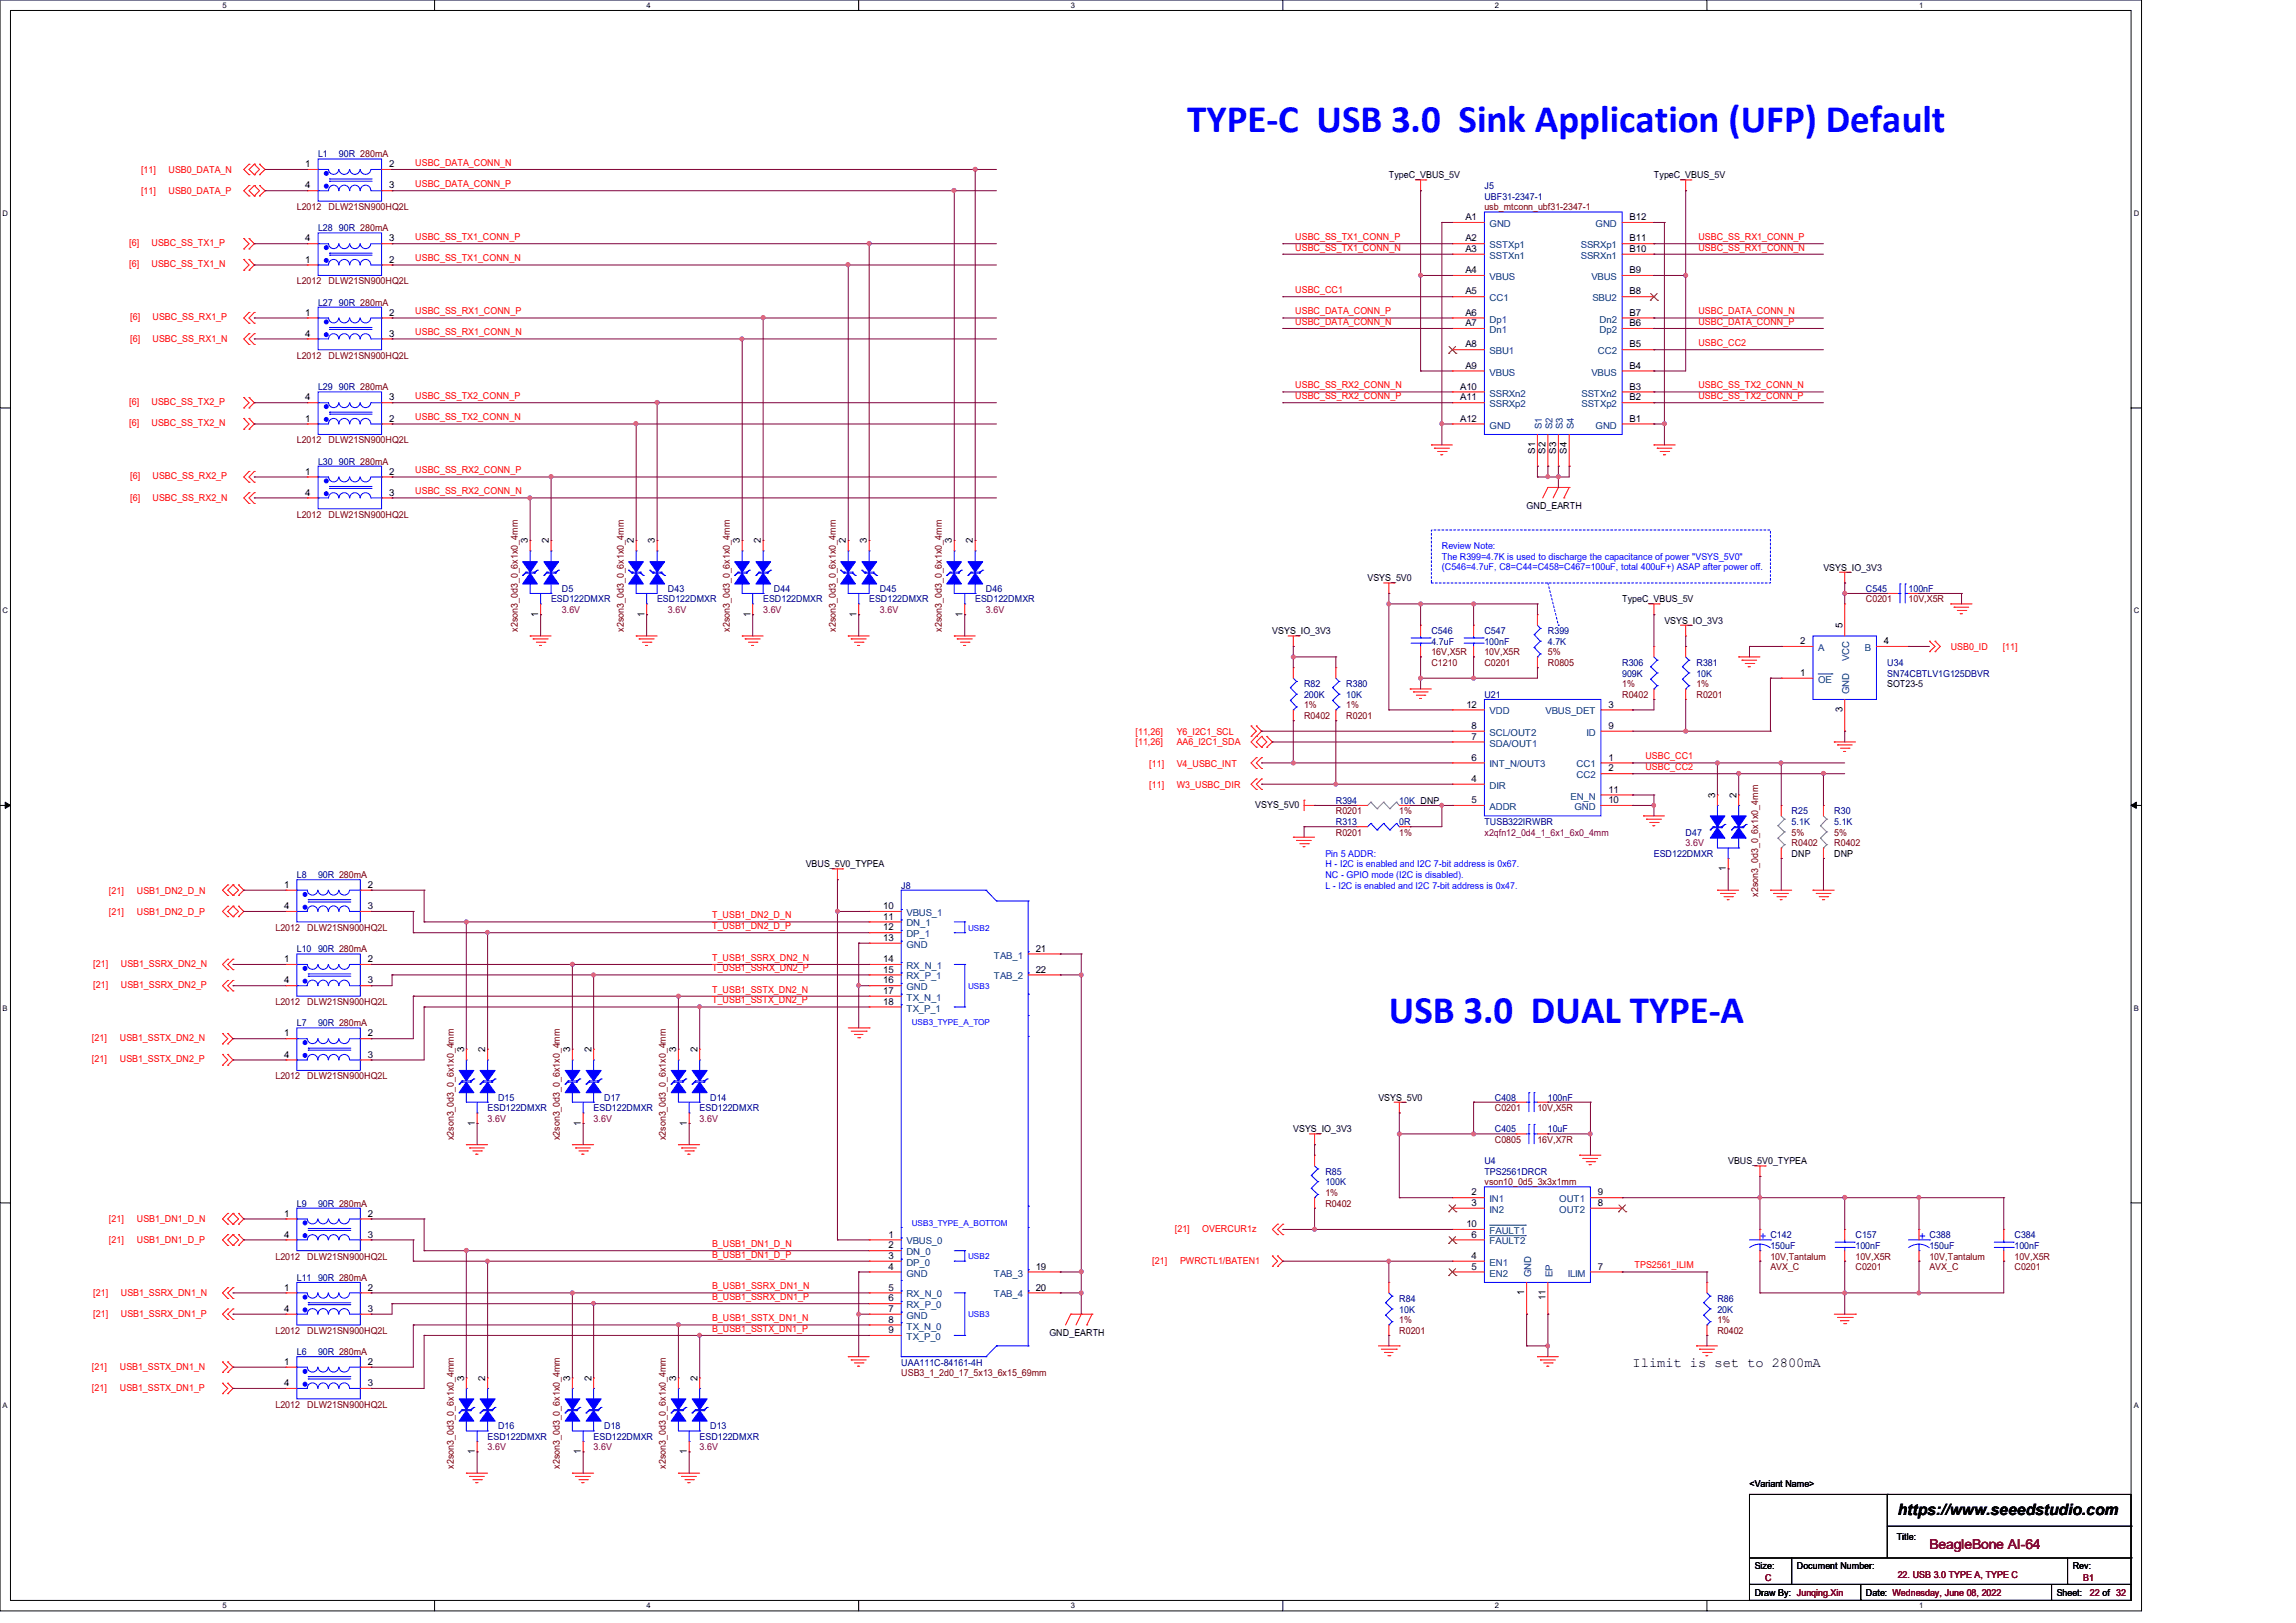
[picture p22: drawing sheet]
<svg xmlns="http://www.w3.org/2000/svg" width="297mm" height="210mm" viewBox="0 0 297 210" stroke-linecap="round" stroke-linejoin="round" font-family="sans-serif">
<defs><g id="words">
<g font-size="5" fill="#00f">
<text x="153.6" y="17.1">TYPE-C USB 3.0 Sink Application (UFP) Default</text>
<text x="179.7" y="132.3">USB 3.0 DUAL TYPE-A</text>
</g>
<text font-size="2" x="245.5" y="196.1">https://www.seeedstudio.com</text>
<text font-size="1.8" x="211.2" y="177">Ilimit is set to 2800mA</text>
<text font-size="1.8" fill="#7f0000" x="249.6" y="200.5">BeagleBone AI-64</text>
<g font-size="1.5" fill="#00f">
<text x="227.7" y="160.4">+</text>
<text x="248.2" y="160.4">+</text>
</g>
<g font-size="1.2" fill="#f00">
<text x="18.2" y="22.4">[11]</text>
<text x="21.8" y="22.4">USB0_DATA_N</text>
<text x="53.7" y="21.5">USBC_DATA_CONN_N</text>
<text x="18.2" y="25.1">[11]</text>
<text x="21.8" y="25.1">USB0_DATA_P</text>
<text x="53.7" y="24.2">USBC_DATA_CONN_P</text>
<text x="16.7" y="31.8">[6]</text>
<text x="16.7" y="34.6">[6]</text>
<text x="19.6" y="31.8">USBC_SS_TX1_P</text>
<text x="19.6" y="34.6">USBC_SS_TX1_N</text>
<text x="53.7" y="31.1">USBC_SS_TX1_CONN_P</text>
<text x="53.7" y="33.8">USBC_SS_TX1_CONN_N</text>
<text x="167.6" y="31.1">USBC_SS_TX1_CONN_P</text>
<text x="167.6" y="32.4">USBC_SS_TX1_CONN_N</text>
<text x="219.7" y="31.1">USBC_SS_RX1_CONN_P</text>
<text x="219.7" y="32.4">USBC_SS_RX1_CONN_N</text>
<text x="16.8" y="41.4">[6]</text>
<text x="19.7" y="41.4">USBC_SS_RX1_P</text>
<text x="53.7" y="40.7">USBC_SS_RX1_CONN_P</text>
<text x="167.6" y="40.7">USBC_DATA_CONN_P</text>
<text x="167.6" y="37.9">USBC_CC1</text>
<text x="219.7" y="40.7">USBC_DATA_CONN_N</text>
<text x="16.8" y="44.2">[6]</text>
<text x="19.7" y="44.2">USBC_SS_RX1_N</text>
<text x="53.7" y="43.4">USBC_SS_RX1_CONN_N</text>
<text x="167.6" y="42">USBC_DATA_CONN_N</text>
<text x="219.7" y="44.8">USBC_CC2</text>
<text x="219.7" y="42">USBC_DATA_CONN_P</text>
<text x="16.7" y="52.4">[6]</text>
<text x="19.6" y="52.4">USBC_SS_TX2_P</text>
<text x="53.7" y="51.6">USBC_SS_TX2_CONN_P</text>
<text x="167.6" y="50.2">USBC_SS_RX2_CONN_N</text>
<text x="167.6" y="51.6">USBC_SS_RX2_CONN_P</text>
<text x="219.7" y="50.2">USBC_SS_TX2_CONN_N</text>
<text x="219.7" y="51.6">USBC_SS_TX2_CONN_P</text>
<text x="16.7" y="55.2">[6]</text>
<text x="19.6" y="55.2">USBC_SS_TX2_N</text>
<text x="53.7" y="54.4">USBC_SS_TX2_CONN_N</text>
<text x="16.8" y="62">[6]</text>
<text x="16.8" y="64.8">[6]</text>
<text x="19.7" y="62">USBC_SS_RX2_P</text>
<text x="19.7" y="64.8">USBC_SS_RX2_N</text>
<text x="53.7" y="61.3">USBC_SS_RX2_CONN_P</text>
<text x="53.7" y="64">USBC_SS_RX2_CONN_N</text>
<text x="252.3" y="84.1">USB0_ID</text>
<text x="259.1" y="84.1">[11]</text>
<text x="146.9" y="95.1">[11,26]</text>
<text x="152.2" y="95.1">Y6_I2C1_SCL</text>
<text x="146.9" y="96.4">[11,26]</text>
<text x="148.7" y="101.9">[11]</text>
<text x="148.7" y="99.2">[11]</text>
<text x="152.2" y="101.9">W3_USBC_DIR</text>
<text x="152.2" y="96.4">AA6_I2C1_SDA</text>
<text x="152.2" y="99.2">V4_USBC_INT</text>
<text x="212.8" y="98.3">USBC_CC1</text>
<text x="212.8" y="99.7">USBC_CC2</text>
<text x="14.1" y="115.7">[21]</text>
<text x="14.1" y="118.4">[21]</text>
<text x="17.7" y="115.7">USB1_DN2_D_N</text>
<text x="17.7" y="118.4">USB1_DN2_D_P</text>
<text x="92.1" y="118.8">T_USB1_DN2_D_N</text>
<text x="12.1" y="125.1">[21]</text>
<text x="15.6" y="125.1">USB1_SSRX_DN2_N</text>
<text x="92.1" y="120.2">T_USB1_DN2_D_P</text>
<text x="92.1" y="124.3">T_USB1_SSRX_DN2_N</text>
<text x="92.1" y="125.7">T_USB1_SSRX_DN2_P</text>
<text x="12.1" y="127.8">[21]</text>
<text x="15.6" y="127.8">USB1_SSRX_DN2_P</text>
<text x="92.1" y="128.4">T_USB1_SSTX_DN2_N</text>
<text x="92.1" y="129.8">T_USB1_SSTX_DN2_P</text>
<text x="11.9" y="137.5">[21]</text>
<text x="11.9" y="134.7">[21]</text>
<text x="15.5" y="137.5">USB1_SSTX_DN2_P</text>
<text x="15.5" y="134.7">USB1_SSTX_DN2_N</text>
<text x="14.1" y="158.2">[21]</text>
<text x="14.1" y="160.9">[21]</text>
<text x="17.7" y="158.2">USB1_DN1_D_N</text>
<text x="17.7" y="160.9">USB1_DN1_D_P</text>
<text x="92.1" y="161.4">B_USB1_DN1_D_N</text>
<text x="152" y="159.4">[21]</text>
<text x="155.5" y="159.4">OVERCUR1z</text>
<text x="12.1" y="167.6">[21]</text>
<text x="15.6" y="167.6">USB1_SSRX_DN1_N</text>
<text x="92.1" y="162.7">B_USB1_DN1_D_P</text>
<text x="92.1" y="166.8">B_USB1_SSRX_DN1_N</text>
<text x="149.1" y="163.5">[21]</text>
<text x="152.7" y="163.5">PWRCTL1/BATEN1</text>
<text x="211.4" y="164.1">TPS2561_ILIM</text>
<text x="12.1" y="170.4">[21]</text>
<text x="15.6" y="170.4">USB1_SSRX_DN1_P</text>
<text x="92.1" y="168.2">B_USB1_SSRX_DN1_P</text>
<text x="92.1" y="171">B_USB1_SSTX_DN1_N</text>
<text x="92.1" y="172.3">B_USB1_SSTX_DN1_P</text>
<text x="11.9" y="177.2">[21]</text>
<text x="11.9" y="180">[21]</text>
<text x="15.5" y="177.2">USB1_SSTX_DN1_N</text>
<text x="15.5" y="180">USB1_SSTX_DN1_P</text>
</g>
<g font-size="1.2">
<text x="39.5" y="21.6">1</text>
<text x="50.3" y="21.6">2</text>
<text x="179.7" y="23.1">TypeC_VBUS_5V</text>
<text x="213.9" y="23.1">TypeC_VBUS_5V</text>
<text x="39.5" y="24.4">4</text>
<text x="50.3" y="24.4">3</text>
<text x="189.6" y="28.5">A1</text>
<text x="210.8" y="28.5">B12</text>
<text x="39.5" y="34">1</text>
<text x="39.5" y="31.2">4</text>
<text x="50.3" y="34">2</text>
<text x="50.3" y="31.2">3</text>
<text x="189.6" y="31.2">A2</text>
<text x="189.6" y="32.6">A3</text>
<text x="189.6" y="35.3">A4</text>
<text x="210.8" y="31.2">B11</text>
<text x="210.8" y="32.6">B10</text>
<text x="210.8" y="35.3">B9</text>
<text x="39.5" y="40.9">1</text>
<text x="50.3" y="40.9">2</text>
<text x="189.6" y="38.1">A5</text>
<text x="189.6" y="40.9">A6</text>
<text x="210.8" y="38.1">B8</text>
<text x="210.8" y="40.9">B7</text>
<text x="39.5" y="43.6">4</text>
<text x="50.3" y="43.6">3</text>
<text x="189.6" y="42.2">A7</text>
<text x="189.6" y="45">A8</text>
<text x="189.6" y="47.7">A9</text>
<text x="210.8" y="42.2">B6</text>
<text x="210.8" y="45">B5</text>
<text x="210.8" y="47.7">B4</text>
<text x="39.5" y="51.8">4</text>
<text x="50.3" y="51.8">3</text>
<text x="188.9" y="50.4">A10</text>
<text x="188.9" y="51.8">A11</text>
<text x="210.8" y="50.4">B3</text>
<text x="210.8" y="51.8">B2</text>
<text x="39.5" y="54.6">1</text>
<text x="50.3" y="54.6">2</text>
<text x="188.9" y="54.6">A12</text>
<text x="198.6" y="58.7" transform="rotate(-90 198.6 58.7)">S1</text>
<text x="199.9" y="58.7" transform="rotate(-90 199.9 58.7)">S2</text>
<text x="201.3" y="58.7" transform="rotate(-90 201.3 58.7)">S3</text>
<text x="202.7" y="58.7" transform="rotate(-90 202.7 58.7)">S4</text>
<text x="210.8" y="54.6">B1</text>
<text x="39.5" y="61.4">1</text>
<text x="39.5" y="64.1">4</text>
<text x="50.3" y="61.4">2</text>
<text x="50.3" y="64.1">3</text>
<text x="197.5" y="65.9">GND_EARTH</text>
<text x="68.3" y="70.3" transform="rotate(-90 68.3 70.3)">3</text>
<text x="71" y="70.3" transform="rotate(-90 71 70.3)">2</text>
<text x="82" y="70.3" transform="rotate(-90 82 70.3)">2</text>
<text x="84.7" y="70.3" transform="rotate(-90 84.7 70.3)">3</text>
<text x="95.7" y="70.3" transform="rotate(-90 95.7 70.3)">3</text>
<text x="98.4" y="70.3" transform="rotate(-90 98.4 70.3)">2</text>
<text x="109.4" y="70.3" transform="rotate(-90 109.4 70.3)">2</text>
<text x="112.1" y="70.3" transform="rotate(-90 112.1 70.3)">3</text>
<text x="123.1" y="70.3" transform="rotate(-90 123.1 70.3)">3</text>
<text x="125.9" y="70.3" transform="rotate(-90 125.9 70.3)">2</text>
<text x="176.9" y="75.2">VSYS_5V0</text>
<text x="209.8" y="77.9">TypeC_VBUS_5V</text>
<text x="235.9" y="73.8">VSYS_IO_3V3</text>
<text x="69.6" y="79.8" transform="rotate(-90 69.6 79.8)">1</text>
<text x="83.4" y="79.8" transform="rotate(-90 83.4 79.8)">1</text>
<text x="97.1" y="79.8" transform="rotate(-90 97.1 79.8)">1</text>
<text x="110.8" y="79.8" transform="rotate(-90 110.8 79.8)">1</text>
<text x="124.5" y="79.8" transform="rotate(-90 124.5 79.8)">1</text>
<text x="164.6" y="82">VSYS_IO_3V3</text>
<text x="215.3" y="80.7">VSYS_IO_3V3</text>
<text x="232.9" y="83.4">2</text>
<text x="238.3" y="81.3" transform="rotate(-90 238.3 81.3)">5</text>
<text x="243.7" y="83.4">4</text>
<text x="232.9" y="87.5">1</text>
<text x="244.1" y="88.9">SOT23-5</text>
<text x="189.7" y="91.6">12</text>
<text x="190.4" y="95.7">7</text>
<text x="190.4" y="94.3">8</text>
<text x="208.1" y="91.6">3</text>
<text x="208.1" y="94.3">9</text>
<text x="238.3" y="92.2" transform="rotate(-90 238.3 92.2)">3</text>
<text x="190.4" y="101.2">4</text>
<text x="190.4" y="98.4">6</text>
<text x="208.1" y="98.4">1</text>
<text x="208.1" y="99.8">2</text>
<text x="162.4" y="104.6">VSYS_5V0</text>
<text x="190.4" y="103.9">5</text>
<text x="208.1" y="103.9">10</text>
<text x="208.1" y="102.6">11</text>
<text x="221.9" y="103.2" transform="rotate(-90 221.9 103.2)">3</text>
<text x="224.6" y="103.2" transform="rotate(-90 224.6 103.2)">2</text>
<text x="104.2" y="112.2">VBUS_5V0_TYPEA</text>
<text x="223.3" y="112.7" transform="rotate(-90 223.3 112.7)">1</text>
<text x="231.8" y="110.9">DNP</text>
<text x="237.3" y="110.9">DNP</text>
<text x="36.7" y="114.9">1</text>
<text x="36.7" y="117.6">4</text>
<text x="47.6" y="114.9">2</text>
<text x="47.6" y="117.6">3</text>
<text x="114.3" y="117.6">10</text>
<text x="114.3" y="119">11</text>
<text x="36.7" y="124.5">1</text>
<text x="47.6" y="124.5">2</text>
<text x="114.3" y="120.4">12</text>
<text x="114.3" y="121.7">13</text>
<text x="114.3" y="124.5">14</text>
<text x="114.3" y="125.9">15</text>
<text x="134" y="123.1">21</text>
<text x="134" y="125.9">22</text>
<text x="36.7" y="127.3">4</text>
<text x="47.6" y="127.3">3</text>
<text x="114.3" y="127.3">16</text>
<text x="114.3" y="128.6">17</text>
<text x="114.3" y="130">18</text>
<text x="36.7" y="134.1">1</text>
<text x="36.7" y="136.9">4</text>
<text x="47.6" y="134.1">2</text>
<text x="47.6" y="136.9">3</text>
<text x="60" y="136.2" transform="rotate(-90 60 136.2)">3</text>
<text x="62.8" y="136.2" transform="rotate(-90 62.8 136.2)">2</text>
<text x="73.7" y="136.2" transform="rotate(-90 73.7 136.2)">3</text>
<text x="76.5" y="136.2" transform="rotate(-90 76.5 136.2)">2</text>
<text x="87.5" y="136.2" transform="rotate(-90 87.5 136.2)">3</text>
<text x="90.2" y="136.2" transform="rotate(-90 90.2 136.2)">2</text>
<text x="178.3" y="142.4">VSYS_5V0</text>
<text x="61.4" y="145.7" transform="rotate(-90 61.4 145.7)">1</text>
<text x="75.1" y="145.7" transform="rotate(-90 75.1 145.7)">1</text>
<text x="88.9" y="145.7" transform="rotate(-90 88.9 145.7)">1</text>
<text x="167.3" y="146.5">VSYS_IO_3V3</text>
<text x="190.4" y="154.7">2</text>
<text x="206.7" y="154.7">9</text>
<text x="223.6" y="150.6">VBUS_5V0_TYPEA</text>
<text x="36.7" y="157.4">1</text>
<text x="36.7" y="160.1">4</text>
<text x="47.6" y="157.4">2</text>
<text x="47.6" y="160.1">3</text>
<text x="114.9" y="160.1">1</text>
<text x="114.9" y="161.5">2</text>
<text x="189.7" y="158.8">10</text>
<text x="190.4" y="160.1">6</text>
<text x="190.4" y="156">3</text>
<text x="206.7" y="156">8</text>
<text x="36.7" y="167">1</text>
<text x="47.6" y="167">2</text>
<text x="114.9" y="162.9">3</text>
<text x="114.9" y="164.3">4</text>
<text x="114.9" y="167">5</text>
<text x="134" y="164.3">19</text>
<text x="134" y="167">20</text>
<text x="190.4" y="162.9">4</text>
<text x="190.4" y="164.3">5</text>
<text x="197.2" y="167.6" transform="rotate(-90 197.2 167.6)">1</text>
<text x="206.7" y="164.3">7</text>
<text x="36.7" y="169.8">4</text>
<text x="47.6" y="169.8">3</text>
<text x="114.9" y="168.4">6</text>
<text x="114.9" y="169.8">7</text>
<text x="114.9" y="171.2">8</text>
<text x="114.9" y="172.5">9</text>
<text x="135.8" y="172.8">GND_EARTH</text>
<text x="199.9" y="168.3" transform="rotate(-90 199.9 168.3)">11</text>
<text x="36.7" y="176.6">1</text>
<text x="36.7" y="179.4">4</text>
<text x="47.6" y="176.6">2</text>
<text x="47.6" y="179.4">3</text>
<text x="60" y="178.7" transform="rotate(-90 60 178.7)">3</text>
<text x="62.8" y="178.7" transform="rotate(-90 62.8 178.7)">2</text>
<text x="73.7" y="178.7" transform="rotate(-90 73.7 178.7)">3</text>
<text x="76.5" y="178.7" transform="rotate(-90 76.5 178.7)">2</text>
<text x="87.5" y="178.7" transform="rotate(-90 87.5 178.7)">3</text>
<text x="90.2" y="178.7" transform="rotate(-90 90.2 178.7)">2</text>
<text x="61.4" y="188.2" transform="rotate(-90 61.4 188.2)">1</text>
<text x="75.1" y="188.2" transform="rotate(-90 75.1 188.2)">1</text>
<text x="88.9" y="188.2" transform="rotate(-90 88.9 188.2)">1</text>
<text x="226.3" y="192.4">&lt;Variant Name&gt;</text>
<text x="227" y="203">Size:</text>
<text x="232.5" y="203">Document Number:</text>
<text x="245.4" y="199.3">Title:</text>
<text x="268.1" y="203">Rev:</text>
<text x="227" y="206.6">Draw By: Junqing.Xin</text>
<text x="241.4" y="206.6">Date: Wednesday, June 08, 2022</text>
<text x="266.1" y="206.6">Sheet:</text>
</g>
<g font-size="1.2" fill="#00007f">
<text x="41.1" y="20.3">L1</text>
<text x="43.9" y="20.3">90R 280mA</text>
<text x="41.1" y="29.9">L28 90R 280mA</text>
<text x="192" y="24.4">J5</text>
<text x="192" y="25.8">UBF31-2347-1</text>
<text x="41.1" y="39.5">L27 90R 280mA</text>
<text x="41.1" y="50.5">L29 90R 280mA</text>
<text x="41.1" y="60.1">L30 90R 280mA</text>
<text x="71.3" y="77.9">ESD122DMXR</text>
<text x="72.7" y="76.6">D5</text>
<text x="85" y="77.9">ESD122DMXR</text>
<text x="86.4" y="76.6">D43</text>
<text x="98.7" y="77.9">ESD122DMXR</text>
<text x="100.1" y="76.6">D44</text>
<text x="112.4" y="77.9">ESD122DMXR</text>
<text x="113.8" y="76.6">D45</text>
<text x="126.2" y="77.9">ESD122DMXR</text>
<text x="127.5" y="76.6">D46</text>
<text x="241.4" y="76.6">C545</text>
<text x="246.9" y="76.6">100nF</text>
<text x="185.2" y="82">C546</text>
<text x="185.2" y="83.4">4.7uF</text>
<text x="192" y="82">C547</text>
<text x="192" y="83.4">100nF</text>
<text x="200.2" y="82">R399</text>
<text x="200.2" y="83.4">4.7K</text>
<text x="168.7" y="88.9">R82</text>
<text x="174.2" y="88.9">R380</text>
<text x="209.8" y="86.1">R306</text>
<text x="209.8" y="87.5">909K</text>
<text x="219.5" y="86.1">R381</text>
<text x="219.5" y="87.5">10K</text>
<text x="244.1" y="86.1">U34</text>
<text x="244.1" y="87.5">SN74CBTLV1G125DBVR</text>
<text x="168.7" y="90.3">200K</text>
<text x="174.2" y="90.3">10K</text>
<text x="192" y="90.3">U21</text>
<text x="172.8" y="104">R394</text>
<text x="172.8" y="106.7">R313</text>
<text x="181" y="104">10K DNP</text>
<text x="181" y="106.7">0R</text>
<text x="192" y="106.7">TUSB322IRWBR</text>
<text x="231.8" y="105.4">R25</text>
<text x="231.8" y="106.7">5.1K</text>
<text x="237.3" y="105.4">R30</text>
<text x="237.3" y="106.7">5.1K</text>
<text x="38.4" y="113.6">L8</text>
<text x="41.1" y="113.6">90R 280mA</text>
<text x="213.9" y="110.9">ESD122DMXR</text>
<text x="218.1" y="108.1">D47</text>
<text x="116.6" y="115">J8</text>
<text x="38.4" y="123.2">L10 90R 280mA</text>
<text x="38.4" y="132.8">L7</text>
<text x="41.1" y="132.8">90R 280mA</text>
<text x="63.1" y="143.8">ESD122DMXR</text>
<text x="64.4" y="142.4">D15</text>
<text x="76.8" y="143.8">ESD122DMXR</text>
<text x="78.1" y="142.4">D17</text>
<text x="90.5" y="143.8">ESD122DMXR</text>
<text x="91.9" y="142.4">D14</text>
<text x="193.4" y="142.4">C408</text>
<text x="200.2" y="142.4">100nF</text>
<text x="193.4" y="146.5">C405</text>
<text x="200.2" y="146.5">10uF</text>
<text x="171.4" y="152">R85</text>
<text x="171.4" y="153.4">100K</text>
<text x="192" y="150.6">U4</text>
<text x="192" y="152">TPS2561DRCR</text>
<text x="38.4" y="156.1">L9</text>
<text x="41.1" y="156.1">90R 280mA</text>
<text x="229" y="160.2">C142</text>
<text x="229" y="161.6">150uF</text>
<text x="240" y="160.2">C157</text>
<text x="240" y="161.6">100nF</text>
<text x="249.6" y="160.2">C388</text>
<text x="249.6" y="161.6">150uF</text>
<text x="260.6" y="160.2">C384</text>
<text x="260.6" y="161.6">100nF</text>
<text x="38.4" y="165.7">L11 90R 280mA</text>
<text x="181" y="168.4">R84</text>
<text x="181" y="169.8">10K</text>
<text x="222.2" y="168.4">R86</text>
<text x="222.2" y="169.8">20K</text>
<text x="38.4" y="175.3">L6</text>
<text x="41.1" y="175.3">90R 280mA</text>
<text x="116.6" y="176.7">UAA111C-84161-4H</text>
<text x="64.4" y="184.9">D16</text>
<text x="78.1" y="184.9">D18</text>
<text x="91.9" y="184.9">D13</text>
<text x="63.1" y="186.3">ESD122DMXR</text>
<text x="76.8" y="186.3">ESD122DMXR</text>
<text x="90.5" y="186.3">ESD122DMXR</text>
</g>
<g font-size="1.2" fill="#7f0000">
<text x="38.4" y="27.2">L2012</text>
<text x="42.5" y="27.2">DLW21SN900HQ2L</text>
<text x="192" y="27.2">usb_mtconn_ubf31-2347-1</text>
<text x="38.4" y="36.8">L2012</text>
<text x="42.5" y="36.8">DLW21SN900HQ2L</text>
<text x="38.4" y="46.4">L2012</text>
<text x="42.5" y="46.4">DLW21SN900HQ2L</text>
<text x="38.4" y="57.4">L2012</text>
<text x="42.5" y="57.4">DLW21SN900HQ2L</text>
<text x="38.4" y="67">L2012</text>
<text x="42.5" y="67">DLW21SN900HQ2L</text>
<text x="241.4" y="77.9">C0201</text>
<text x="246.9" y="77.9">10V,X5R</text>
<text x="67" y="81.7" transform="rotate(-90 67 81.7)">x2son3_0d3_0_6x1x0_4mm</text>
<text x="80.7" y="81.7" transform="rotate(-90 80.7 81.7)">x2son3_0d3_0_6x1x0_4mm</text>
<text x="94.4" y="81.7" transform="rotate(-90 94.4 81.7)">x2son3_0d3_0_6x1x0_4mm</text>
<text x="108.1" y="81.7" transform="rotate(-90 108.1 81.7)">x2son3_0d3_0_6x1x0_4mm</text>
<text x="121.8" y="81.7" transform="rotate(-90 121.8 81.7)">x2son3_0d3_0_6x1x0_4mm</text>
<text x="185.2" y="86.1">C1210</text>
<text x="185.2" y="84.8">16V,X5R</text>
<text x="192" y="86.1">C0201</text>
<text x="192" y="84.8">10V,X5R</text>
<text x="200.2" y="84.8">5%</text>
<text x="200.2" y="86.1">R0805</text>
<text x="209.8" y="88.9">1%</text>
<text x="219.5" y="88.9">1%</text>
<text x="168.7" y="91.7">1%</text>
<text x="168.7" y="93">R0402</text>
<text x="174.2" y="91.7">1%</text>
<text x="174.2" y="93">R0201</text>
<text x="209.8" y="90.3">R0402</text>
<text x="219.5" y="90.3">R0201</text>
<text x="172.8" y="105.4">R0201</text>
<text x="181" y="105.4">1%</text>
<text x="172.8" y="108.1">R0201</text>
<text x="181" y="108.1">1%</text>
<text x="231.8" y="108.1">5%</text>
<text x="231.8" y="109.5">R0402</text>
<text x="237.3" y="108.1">5%</text>
<text x="237.3" y="109.5">R0402</text>
<text x="227.5" y="116" transform="rotate(-90 227.5 116)">x2son3_0d3_0_6x1x0_4mm</text>
<text x="35.6" y="120.4">L2012</text>
<text x="39.7" y="120.4">DLW21SN900HQ2L</text>
<text x="35.6" y="130">L2012</text>
<text x="39.7" y="130">DLW21SN900HQ2L</text>
<text x="35.6" y="139.7">L2012</text>
<text x="39.7" y="139.7">DLW21SN900HQ2L</text>
<text x="193.4" y="143.8">C0201</text>
<text x="198.9" y="143.8">10V,X5R</text>
<text x="58.7" y="147.6" transform="rotate(-90 58.7 147.6)">x2son3_0d3_0_6x1x0_4mm</text>
<text x="72.4" y="147.6" transform="rotate(-90 72.4 147.6)">x2son3_0d3_0_6x1x0_4mm</text>
<text x="86.1" y="147.6" transform="rotate(-90 86.1 147.6)">x2son3_0d3_0_6x1x0_4mm</text>
<text x="193.4" y="147.9">C0805</text>
<text x="198.9" y="147.9">16V,X7R</text>
<text x="171.4" y="154.7">1%</text>
<text x="192" y="153.4">vson10_0d5_3x3x1mm</text>
<text x="171.4" y="156.1">R0402</text>
<text x="35.6" y="163">L2012</text>
<text x="39.7" y="163">DLW21SN900HQ2L</text>
<text x="229" y="164.3">AVX_C</text>
<text x="229" y="163">10V,Tantalum</text>
<text x="240" y="164.3">C0201</text>
<text x="240" y="163">10V,X5R</text>
<text x="249.6" y="164.3">AVX_C</text>
<text x="249.6" y="163">10V,Tantalum</text>
<text x="260.6" y="164.3">C0201</text>
<text x="260.6" y="163">10V,X5R</text>
<text x="35.6" y="172.6">L2012</text>
<text x="39.7" y="172.6">DLW21SN900HQ2L</text>
<text x="181" y="171.2">1%</text>
<text x="181" y="172.6">R0201</text>
<text x="222.2" y="171.2">1%</text>
<text x="222.2" y="172.6">R0402</text>
<text x="116.6" y="178.1">USB3_1_2d0_17_5x13_6x15_69mm</text>
<text x="35.6" y="182.2">L2012</text>
<text x="39.7" y="182.2">DLW21SN900HQ2L</text>
<text x="58.7" y="190.1" transform="rotate(-90 58.7 190.1)">x2son3_0d3_0_6x1x0_4mm</text>
<text x="72.4" y="190.1" transform="rotate(-90 72.4 190.1)">x2son3_0d3_0_6x1x0_4mm</text>
<text x="86.1" y="190.1" transform="rotate(-90 86.1 190.1)">x2son3_0d3_0_6x1x0_4mm</text>
<text x="228.3" y="204.6">C</text>
<text x="245.5" y="204.1">22. USB 3.0 TYPE A, TYPE C</text>
<text x="269.5" y="204.6">B1</text>
<text x="270.3" y="206.6">22 of 32</text>
</g>
<g font-size="1.2" fill="#003f7f">
<text x="192.7" y="29.4">GND</text>
<text x="206.4" y="29.4">GND</text>
<text x="192.7" y="32.1">SSTXp1</text>
<text x="192.7" y="33.5">SSTXn1</text>
<text x="204.5" y="32.1">SSRXp1</text>
<text x="204.5" y="33.5">SSRXn1</text>
<text x="192.7" y="36.2">VBUS</text>
<text x="192.7" y="39">CC1</text>
<text x="192.7" y="41.7">Dp1</text>
<text x="205.9" y="36.2">VBUS</text>
<text x="206" y="39">SBU2</text>
<text x="206.9" y="41.7">Dn2</text>
<text x="192.7" y="43.1">Dn1</text>
<text x="192.7" y="45.8">SBU1</text>
<text x="206.7" y="45.8">CC2</text>
<text x="206.9" y="43.1">Dp2</text>
<text x="192.7" y="48.6">VBUS</text>
<text x="192.7" y="51.3">SSRXn2</text>
<text x="192.7" y="52.7">SSRXp2</text>
<text x="204.6" y="51.3">SSTXn2</text>
<text x="204.6" y="52.7">SSTXp2</text>
<text x="205.9" y="48.6">VBUS</text>
<text x="192.7" y="55.5">GND</text>
<text x="199.5" y="55.5" transform="rotate(-90 199.5 55.5)">S1</text>
<text x="200.8" y="55.5" transform="rotate(-90 200.8 55.5)">S2</text>
<text x="202.2" y="55.5" transform="rotate(-90 202.2 55.5)">S3</text>
<text x="203.6" y="55.5" transform="rotate(-90 203.6 55.5)">S4</text>
<text x="206.4" y="55.5">GND</text>
<text x="235.2" y="88.3">OE</text>
<text x="235.2" y="84.2">A</text>
<text x="239.2" y="89.8" transform="rotate(-90 239.2 89.8)">GND</text>
<text x="239.2" y="85.6" transform="rotate(-90 239.2 85.6)">VCC</text>
<text x="241.2" y="84.2">B</text>
<text x="192.7" y="95.2">SCL/OUT2</text>
<text x="192.7" y="92.5">VDD</text>
<text x="199.9" y="92.5">VBUS_DET</text>
<text x="205.2" y="95.2">ID</text>
<text x="192.7" y="99.3">INT_N/OUT3</text>
<text x="192.7" y="96.6">SDA/OUT1</text>
<text x="204" y="99.3">CC1</text>
<text x="204" y="100.7">CC2</text>
<text x="192.7" y="102.1">DIR</text>
<text x="192.7" y="104.8">ADDR</text>
<text x="203.2" y="103.5">EN_N</text>
<text x="203.7" y="104.8">GND</text>
<text x="117.3" y="118.5">VBUS_1</text>
<text x="117.3" y="119.9">DN_1</text>
<text x="117.3" y="121.3">DP_1</text>
<text x="117.3" y="122.6">GND</text>
<text x="117.3" y="125.4">RX_N_1</text>
<text x="128.6" y="124">TAB_1</text>
<text x="117.3" y="126.7">RX_P_1</text>
<text x="117.3" y="128.1">GND</text>
<text x="117.3" y="129.5">TX_N_1</text>
<text x="117.3" y="130.9">TX_P_1</text>
<text x="128.6" y="126.7">TAB_2</text>
<text x="192.7" y="155.6">IN1</text>
<text x="201.7" y="155.6">OUT1</text>
<text x="117.3" y="161">VBUS_0</text>
<text x="192.7" y="161">FAULT2</text>
<text x="192.7" y="159.7">FAULT1</text>
<text x="192.7" y="156.9">IN2</text>
<text x="201.7" y="156.9">OUT2</text>
<text x="117.3" y="162.4">DN_0</text>
<text x="117.3" y="163.8">DP_0</text>
<text x="117.3" y="165.2">GND</text>
<text x="117.3" y="167.9">RX_N_0</text>
<text x="128.6" y="165.2">TAB_3</text>
<text x="128.6" y="167.9">TAB_4</text>
<text x="192.7" y="163.8">EN1</text>
<text x="192.7" y="165.2">EN2</text>
<text x="198.1" y="165.3" transform="rotate(-90 198.1 165.3)">GND</text>
<text x="200.8" y="165.3" transform="rotate(-90 200.8 165.3)">EP</text>
<text x="202.8" y="165.2">ILIM</text>
<text x="117.3" y="169.3">RX_P_0</text>
<text x="117.3" y="170.6">GND</text>
<text x="117.3" y="172">TX_N_0</text>
<text x="117.3" y="173.4">TX_P_0</text>
</g>
<g font-size="1.2" fill="#00f">
<text x="186.5" y="71.1">Review Note:</text>
<text x="186.5" y="72.4">The R399=4.7K is used to discharge the capacitance of power &quot;VSYS_5V0&quot;</text>
<text x="186.5" y="73.7">(C546=4.7uF, C8=C44=C458=C467=100uF, total 400uF+) ASAP after power off.</text>
<text x="171.4" y="112.2">H - I2C is enabled and I2C 7-bit address is 0x67.</text>
<text x="171.4" y="113.6">NC - GPIO mode (I2C is disabled).</text>
<text x="171.4" y="110.9">Pin 5 ADDR:</text>
<text x="171.4" y="115">L - I2C is enabled and I2C 7-bit address is 0x47.</text>
</g>
<g font-size="1.2" fill="#7f003f">
<text x="72.7" y="79.3">3.6V</text>
<text x="86.4" y="79.3">3.6V</text>
<text x="98.7" y="79.3">3.6V</text>
<text x="113.8" y="79.3">3.6V</text>
<text x="127.5" y="79.3">3.6V</text>
<text x="192" y="108.1">x2qfn12_0d4_1_6x1_6x0_4mm</text>
<text x="218.1" y="109.5">3.6V</text>
<text x="63.1" y="145.2">3.6V</text>
<text x="76.8" y="145.2">3.6V</text>
<text x="90.5" y="145.2">3.6V</text>
<text x="63.1" y="187.7">3.6V</text>
<text x="76.8" y="187.7">3.6V</text>
<text x="90.5" y="187.7">3.6V</text>
</g>
<g font-size="1.1" fill="#00f">
<text x="125.2" y="120.4">USB2</text>
<text x="125.2" y="128">USB3</text>
<text x="117.9" y="132.6">USB3_TYPE_A_TOP</text>
<text x="117.9" y="158.7">USB3_TYPE_A_BOTTOM</text>
<text x="125.2" y="162.9">USB2</text>
<text x="125.2" y="170.5">USB3</text>
</g>
<g font-size="1">
<text x="28.8" y="1">5</text>
<text x="83.7" y="1">4</text>
<text x="138.5" y="1">3</text>
<text x="193.4" y="1">2</text>
<text x="248.2" y="1">1</text>
<text x=".3" y="27.9">D</text>
<text x="276" y="27.9">D</text>
<text x=".3" y="79.4">C</text>
<text x="276" y="79.4">C</text>
<text x=".3" y="130.8">B</text>
<text x="276" y="130.8">B</text>
<text x=".3" y="182.2">A</text>
<text x="276" y="182.2">A</text>
<text x="28.8" y="208.1">5</text>
<text x="83.7" y="208.1">4</text>
<text x="138.5" y="208.1">3</text>
<text x="193.4" y="208.1">2</text>
<text x="248.2" y="208.1">1</text>
</g>
</g></defs>
<path d="M0 0h277v208.4h-277zM1.4 1.4h274.3v205.7h-274.3z" fill="none" stroke="#000" stroke-width=".13"/>
<g fill="#fff">
<path d="M28.8 .1h.5v1.1h-.5z"/>
<path d="M28.8 207.2h.5v1.1h-.5z"/>
</g>
<path d="M56.2 0v1.4M56.2 207.1v1.3" fill="none" stroke="#000" stroke-width=".13"/>
<g fill="#fff">
<path d="M83.7 .1h.5v1.1h-.5z"/>
<path d="M83.7 207.2h.5v1.1h-.5z"/>
</g>
<path d="M111.1 0v1.4M111.1 207.1v1.3" fill="none" stroke="#000" stroke-width=".13"/>
<g fill="#fff">
<path d="M138.5 .1h.6v1.1h-.6z"/>
<path d="M138.5 207.2h.6v1.1h-.6z"/>
</g>
<path d="M165.9 0v1.4M165.9 207.1v1.3" fill="none" stroke="#000" stroke-width=".13"/>
<g fill="#fff">
<path d="M193.4 .1h.5v1.1h-.5z"/>
<path d="M193.4 207.2h.5v1.1h-.5z"/>
</g>
<path d="M220.8 0v1.4M220.8 207.1v1.3" fill="none" stroke="#000" stroke-width=".13"/>
<g fill="#fff">
<path d="M248.2 .1h.6v1.1h-.6z"/>
<path d="M248.2 207.2h.6v1.1h-.6z"/>
<path d="M.3 27.1h.8v1.1h-.8z"/>
<path d="M276 27.1h.7v1.1h-.7z"/>
<path d="M.3 78.5h.8v1.1h-.8z"/>
<path d="M276 78.5h.7v1.1h-.7z"/>
</g>
<path d="M0 52.8h1.4M275.7 52.8h1.3" fill="none" stroke="#000" stroke-width=".13"/>
<g fill="#fff">
<path d="M.3 129.9h.7v1.1h-.7z"/>
<path d="M276 129.9h.6v1.1h-.6z"/>
</g>
<path d="M0 104.2h1.4M275.7 104.2h1.3" fill="none" stroke="#000" stroke-width=".13"/>
<path d="M.7 103.8l.7 .4-.7 .4zM275.7 104.2l.7-.4v.8z" fill="#000" stroke="#000" stroke-width=".13"/>
<g fill="#fff">
<path d="M.3 181.4h.7v1.1h-.7z"/>
<path d="M276 181.4h.6v1.1h-.6z"/>
</g>
<g fill="none" stroke="#000" stroke-width=".13">
<path d="M0 155.7h1.4M275.7 155.7h1.3M226.3 193.4h49.4v13.7h-49.4zM244.1 193.4h.1M244.1 193.4v8.2M244.1 197.5h31.6M275.7 197.5h.1M226.3 205h.1M226.3 205h49.4M226.3 201.6h49.4M231.8 205h.1M231.8 201.6v3.4"/>
<path d="M240.7 207.1h.1M240.7 205v2.1M265.4 207.1h.1M265.4 205v2.1M267.5 205h.1M267.5 201.6v3.4M275.7 201.6h.1"/>
</g>
<path d="M185.2 68.6h43.8v6.8h-43.8zM200.2 75.4l1.4 5.5M201.6 80.9h.1" fill="none" stroke="#00f" stroke-width=".13" stroke-dasharray=".3 .3"/>
<g fill="none" stroke="#f00" stroke-width=".13">
<path d="M31.5 32.2h.1M31.5 30.9h.1M31.5 35h.1M31.5 33.6h.1M31.5 30.9l.7 .6-.7 .7M31.5 33.6l.7 .7-.7 .7M32.2 21.3h.1M32.2 22.6h.1M32.2 24h.1M32.2 25.4h.1M32.2 30.9h.1M32.2 32.2h.1"/>
<path d="M32.2 33.6h.1M32.2 35h.1M32.2 21.3l-.7 .6 .7 .7M32.2 24l-.7 .7 .7 .7M32.2 30.9l.7 .6-.7 .7M32.2 33.6l.7 .7-.7 .7M32.9 22.6h.1M32.9 21.3h.1M32.9 25.4h.1M32.9 24h.1M32.9 21.3l.7 .6-.7 .7M32.9 21.3l-.7 .6 .7 .7"/>
<path d="M32.9 24l.7 .7-.7 .7M32.9 24l-.7 .7 .7 .7M33.6 21.3h.1M33.6 22.6h.1M33.6 24h.1M33.6 25.4h.1M33.6 21.3l.7 .6-.7 .7M33.6 24l.7 .7-.7 .7M39.8 34.3h.1M39.8 31.5h.1M39.8 21.9h.1M39.8 24.7h.1"/>
<path d="M39.8 34.3h1.3M39.8 31.5h1.3M39.8 21.9h1.3M39.8 24.7h1.3M49.4 34.3h1.3M49.4 31.5h1.3M49.4 21.9h1.3M49.4 24.7h1.3M50.7 34.3h.1M50.7 31.5h.1M50.7 21.9h.1M50.7 24.7h.1"/>
<path d="M183.1 23.3h1.3M183.8 24.7h.1M183.8 23.3v1.4M184.4 23.3h.1M187.9 28.8h.1M187.9 31.5h.1M187.9 32.9h.1M187.9 35.6h.1M187.9 38.4h.1M187.9 31.5h4.1M187.9 28.8h4.1M187.9 32.9h4.1"/>
<path d="M187.9 35.6h4.1M187.9 38.4h4.1M209.8 31.5h4.2M209.8 28.8h4.2M209.8 32.9h4.2M209.8 35.6h4.2M209.8 38.4h4.2M214 28.8h.1M214 31.5h.1M214 32.9h.1M214 35.6h.1M214 38.4h.1"/>
<path d="M217.4 23.3h1.3M218.1 24.7h.1M218.1 23.3v1.4M218.7 23.3h.1M31.5 52.8h.1M31.5 51.4h.1M31.5 55.5h.1M31.5 54.1h.1M31.5 51.4l.7 .7-.7 .7M31.5 54.1l.7 .8-.7 .6M32.2 40.4h.1M32.2 41.8h.1"/>
<path d="M32.2 43.2h.1M32.2 44.6h.1M32.2 51.4h.1M32.2 52.8h.1M32.2 54.1h.1M32.2 55.5h.1M32.2 40.4l-.7 .7 .7 .7M32.2 43.2l-.7 .7 .7 .7M32.2 51.4l.7 .7-.7 .7M32.2 54.1l.7 .8-.7 .6M32.9 40.4h.1M32.9 41.8h.1"/>
<path d="M32.9 43.2h.1M32.9 44.6h.1M32.9 40.4l-.7 .7 .7 .7M32.9 43.2l-.7 .7 .7 .7M39.8 54.9h.1M39.8 52.1h.1M39.8 41.1h.1M39.8 43.9h.1M39.8 54.9h1.3M39.8 52.1h1.3M39.8 41.1h1.3M39.8 43.9h1.3"/>
<path d="M49.4 54.9h1.3M49.4 52.1h1.3M49.4 41.1h1.3M49.4 43.9h1.3M50.7 54.9h.1M50.7 52.1h.1M50.7 41.1h.1M50.7 43.9h.1M185.2 57.6h.1M185.2 57.6h2.7M185.5 58h.1M185.5 58h2"/>
<path d="M186 58.4h1.1M186.4 58.8h.1M186.4 58.8h.2M187.1 58.4h.1M187.9 41.1h.1M187.9 42.5h.1M187.9 45.3h.1M187.9 48h.1M187.9 50.7h.1M187.9 52.1h.1M187.9 54.9h.1M187.9 54.9h4.1"/>
<path d="M187.9 52.1h4.1M187.9 41.1h4.1M187.9 42.5h4.1M187.9 45.3h4.1M187.9 48h4.1M187.9 50.7h4.1M198.9 56.2v4.1M200.2 56.2v4.1M201.6 56.2v4.1M203 56.2v4.1M209.8 54.9h4.2M209.8 52.1h4.2"/>
<path d="M209.8 41.1h4.2M209.8 42.5h4.2M209.8 45.3h4.2M209.8 48h4.2M209.8 50.7h4.2M214 57.6h.1M214 41.1h.1M214 42.5h.1M214 45.3h.1M214 48h.1M214 50.7h.1M214 52.1h.1"/>
<path d="M214 54.9h.1M214 57.6h2.7M214.4 58h.1M214.4 58h1.9M214.8 58.4h1.1M215.2 58.8h.1M215.2 58.8h.3M215.9 58.4h.1M32.2 61h.1M32.2 62.4h.1M32.2 63.8h.1M32.2 65.2h.1"/>
<path d="M32.2 61l-.7 .7 .7 .7M32.2 63.8l-.7 .6 .7 .8M32.9 61h.1M32.9 62.4h.1M32.9 63.8h.1M32.9 65.2h.1M32.9 61l-.7 .7 .7 .7M32.9 63.8l-.7 .6 .7 .8M39.8 61.7h.1M39.8 64.4h.1M39.8 61.7h1.3M39.8 64.4h1.3"/>
<path d="M49.4 61.7h1.3M49.4 64.4h1.3M50.7 61.7h.1M50.7 64.4h.1M68.6 69.9h.1M68.6 69.9v1.4M69.9 79.5h.1M69.9 78.1v1.4M71.3 69.9h.1M71.3 69.9v1.4M82.3 69.9h.1M82.3 69.9v1.4"/>
<path d="M83.7 79.5h.1M83.7 78.1v1.4M85 69.9h.1M85 69.9v1.4M96 69.9h.1M96 69.9v1.4M97.4 79.5h.1M97.4 78.1v1.4M98.7 69.9h.1M98.7 69.9v1.4M109.7 69.9h.1M109.7 69.9v1.4"/>
<path d="M111.1 79.5h.1M111.1 78.1v1.4M112.4 69.9h.1M112.4 69.9v1.4M123.4 69.9h.1M123.4 69.9v1.4M124.8 79.5h.1M124.8 78.1v1.4M126.2 69.9h.1M126.2 69.9v1.4M179 75.4h1.3M179.7 76.8h.1"/>
<path d="M179.7 75.4v1.4M180.3 75.4h.1M198.9 60.3h.1M198.9 79.5h.1M198.9 79.5v1.4M200.2 63.1h.1M200.2 60.3h.1M200.2 63.1l-.6 1.3M200.2 63.1h2.8M201.6 63.1h.1M201.6 60.3h.1M201.6 63.1l-.7 1.3"/>
<path d="M202.3 64.4h.1M203 63.1h.1M203 60.3h.1M203 63.1l-.7 1.3M213.3 78.1h1.3M214 79.5h.1M214 78.1v1.4M214.6 78.1h.1M238 74h1.3M238.6 75.4h.1M238.6 78.1h.1M238.6 74v1.4"/>
<path d="M238.6 78.1v4.2M239.3 74h.1M244.1 76.8h.1M244.1 76.8h1.4M246.9 76.8h1.3M248.2 76.8h.1M252.3 78.1h.1M252.3 78.1h2.8M252.8 78.6h.1M252.8 78.6h1.9M253.2 79h1.1M253.6 79.4h.1"/>
<path d="M253.6 79.4h.3M254.3 79h.1M68.6 82.3h.1M68.6 82.3h2.7M69 82.7h.1M69 82.7h1.9M69.4 83.1h1.1M69.8 83.5h.1M69.8 83.5h.3M70.5 83.1h.1M82.3 82.3h.1M82.3 82.3h2.7"/>
<path d="M82.7 82.7h.1M82.7 82.7h1.9M83.1 83.1h1.1M83.5 83.5h.1M83.5 83.5h.3M84.2 83.1h.1M96 82.3h.1M96 82.3h2.7M96.4 82.7h.1M96.4 82.7h1.9M96.8 83.1h1.1M97.2 83.5h.1"/>
<path d="M97.2 83.5h.3M97.9 83.1h.1M109.7 82.3h.1M109.7 82.3h2.7M110.1 82.7h.1M110.1 82.7h2M110.5 83.1h1.1M111 83.5h.1M111 83.5h.2M111.6 83.1h.1M123.4 82.3h.1M123.4 82.3h2.8"/>
<path d="M123.8 82.7h.1M123.8 82.7h2M124.2 83.1h1.1M124.7 83.5h.1M124.7 83.5h.2M125.3 83.1h.1M161.8 95.3h.1M161.8 93.9h.1M161.8 93.9l.7 .7-.7 .7M162.5 93.9h.1M162.5 95.3h.1M162.5 96.7h.1"/>
<path d="M162.5 98h.1M162.5 99.4h.1M162.5 93.9l.7 .7-.7 .7M162.5 95.3l-.7 .7 .7 .7M162.5 98l-.7 .7 .7 .7M163.2 96.7h.1M163.2 95.3h.1M163.2 98h.1M163.2 99.4h.1M163.2 95.3l.7 .7-.7 .7M163.2 95.3l-.7 .7 .7 .7M163.2 98l-.7 .7 .7 .7"/>
<path d="M163.9 95.3h.1M163.9 96.7h.1M163.9 95.3l.7 .7-.7 .7M166.6 82.3h1.4M167.3 83.7h.1M167.3 86.4h.1M167.3 93.3h.1M167.3 82.3v1.4M167.3 86.4v1.4M167.3 91.9v1.4M168 82.3h.1M172.8 86.4h.1"/>
<path d="M172.8 93.3h.1M172.8 86.4v1.4M172.8 91.9v1.4M182.4 89.2h.1M182.4 89.2h2.8M182.8 89.5h.1M182.8 89.5h1.9M183.2 90h1.1M183.6 90.4h.1M183.6 90.4h.3M183.8 80.9h.1M183.8 85h.1"/>
<path d="M183.8 80.9v1.4M183.8 83.7v1.3M184.3 90h.1M187.9 98.7h.1M187.9 96h.1M187.9 94.6h.1M187.9 91.9h.1M187.9 96h4.1M187.9 98.7h4.1M187.9 91.9h4.1M187.9 94.6h4.1M190.6 80.9h.1"/>
<path d="M190.6 85h.1M190.6 80.9v1.4M190.6 83.7v1.3M198.9 86.4h.1M198.9 85v1.4M207.1 98.7h4.1M207.1 91.9h4.1M207.1 94.6h4.1M211.2 98.7h.1M211.2 91.9h.1M211.2 94.6h.1M214 83.7h.1"/>
<path d="M214 90.5h.1M214 83.7v1.3M214 89.2v1.3M217.4 80.9h1.3M218.1 82.3h.1M218.1 83.7h.1M218.1 90.5h.1M218.1 80.9v1.4M218.1 83.7v1.3M218.1 89.2v1.3M218.7 80.9h.1M224.9 85h.1"/>
<path d="M224.9 85h2.8M225.3 85.4h.1M225.3 85.4h1.9M225.8 85.9h1.1M226.1 86.3h.1M226.1 86.3h.3M226.9 85.9h.1M230.4 87.8h.1M230.4 83.7h.1M230.4 87.8h4.1M230.4 83.7h4.1M237.3 96h.1"/>
<path d="M237.3 96h2.7M237.7 96.4h.1M237.7 96.4h1.9M238.1 96.8h1.1M238.5 97.2h.1M238.5 97.2h.3M238.6 94.6h.1M238.6 90.5v4.1M239.2 96.8h.1M242.7 83.7h4.2M246.9 83.7h.1M249.6 83h.1"/>
<path d="M249.6 84.3h.1M249.6 83l.7 .7-.7 .6M250.3 83h.1M250.3 84.3h.1M250.3 83l.7 .7-.7 .6M29.5 114.5h.1M29.5 115.9h.1M29.5 117.3h.1M29.5 118.6h.1M29.5 117.3l-.7 .6 .7 .7M29.5 114.5l-.7 .7 .7 .7M30.1 115.9h.1"/>
<path d="M30.1 114.5h.1M30.1 118.6h.1M30.1 117.3h.1M30.1 114.5l.8 .7-.8 .7M30.1 114.5l-.6 .7 .6 .7M30.1 117.3l.8 .6-.8 .7M30.1 117.3l-.6 .6 .6 .7M30.9 114.5h.1M30.9 115.9h.1M30.9 117.3h.1M30.9 118.6h.1M30.9 114.5l.6 .7-.6 .7"/>
<path d="M30.9 117.3l.6 .6-.6 .7M37 115.2h.1M37 117.9h.1M37 115.2h1.4M37 117.9h1.4M46.6 115.2h1.4M46.6 117.9h1.4M48 115.2h.1M48 117.9h.1M107.7 112.4h1.3M108.3 113.8h.1M108.3 112.4v1.4"/>
<path d="M109 112.4h.1M112.4 117.9h.1M112.4 119.3h.1M112.4 117.9h4.2M112.4 119.3h4.2M162.5 100.8h.1M162.5 102.2h.1M162.5 100.8l-.7 .7 .7 .7M163.2 100.8h.1M163.2 102.2h.1M163.2 100.8l-.7 .7 .7 .7M167.3 108.3h.1"/>
<path d="M167.3 108.3h2.8M167.7 108.8h.1M167.7 108.8h1.9M168.1 109.2h1.1M168.6 109.6h.1M168.6 109.6h.2M168.7 103.5h.1M168.7 104.2h1.4M168.7 103.5v1.4M169.2 109.2h.1M170.1 104.2h.1M175.6 104.2h.1"/>
<path d="M175.6 107h.1M175.6 104.2h1.3M175.6 107h1.3M181 104.2h1.4M181 107h1.4M182.4 104.2h.1M182.4 107h.1M187.9 101.5h.1M187.9 104.2h.1M187.9 104.2h4.1M187.9 101.5h4.1M207.1 104.2h4.1"/>
<path d="M207.1 100.1h4.1M207.1 102.9h4.1M211.2 100.1h.1M211.2 104.2h.1M211.2 102.9h.1M212.6 105.6h.1M212.6 105.6h2.7M213 106h.1M213 106h1.9M213.4 106.4h1.1M213.8 106.8h.1M213.8 106.8h.3"/>
<path d="M214.5 106.4h.1M222.2 115.2h.1M222.2 102.9h.1M222.2 115.2h2.7M222.2 102.9v1.3M222.6 115.6h.1M222.6 115.6h1.9M223 116h1.1M223.4 116.4h.1M223.4 116.4h.3M223.6 112.4h.1M223.6 111.1v1.3"/>
<path d="M224.1 116h.1M224.9 102.9h.1M224.9 102.9v1.3M229 115.2h.1M229 115.2h2.8M229.4 115.6h.1M229.4 115.6h2M229.9 116h1.1M230.3 116.4h.1M230.3 116.4h.2M230.4 104.2h.1M230.4 111.1h.1"/>
<path d="M230.4 104.2v1.4M230.4 109.7v1.4M231 116h.1M234.5 115.2h.1M234.5 115.2h2.8M235 115.6h.1M235 115.6h1.9M235.3 116h1.1M235.8 116.4h.1M235.8 116.4h.3M235.9 104.2h.1M235.9 111.1h.1"/>
<path d="M235.9 104.2v1.4M235.9 109.7v1.4M236.4 116h.1M28.8 137.8h.1M28.8 136.4h.1M28.8 135.1h.1M28.8 133.7h.1M28.8 136.4l.7 .8-.7 .6M28.8 133.7l.7 .7-.7 .7M29.5 124.1h.1M29.5 125.5h.1M29.5 136.4h.1"/>
<path d="M29.5 137.8h.1M29.5 126.9h.1M29.5 128.2h.1M29.5 133.7h.1M29.5 135.1h.1M29.5 124.1l-.7 .7 .7 .7M29.5 136.4l.6 .8-.6 .6M29.5 126.9l-.7 .7 .7 .6M29.5 133.7l.6 .7-.6 .7M30.1 124.1h.1M30.1 125.5h.1M30.1 126.9h.1"/>
<path d="M30.1 128.2h.1M30.1 124.1l-.6 .7 .6 .7M30.1 126.9l-.6 .7 .6 .6M37 134.4h.1M37 137.2h.1M37 124.8h.1M37 127.6h.1M37 134.4h1.4M37 137.2h1.4M37 124.8h1.4M37 127.6h1.4M46.6 134.4h1.4"/>
<path d="M46.6 137.2h1.4M46.6 124.8h1.4M46.6 127.6h1.4M48 134.4h.1M48 137.2h.1M48 124.8h.1M48 127.6h.1M60.3 135.8h.1M60.3 135.8v1.4M63.1 135.8h.1M63.1 135.8v1.4M74 135.8h.1"/>
<path d="M74 135.8v1.4M76.8 135.8h.1M76.8 135.8v1.4M87.8 135.8h.1M87.8 135.8v1.4M90.5 135.8h.1M90.5 135.8v1.4M109.7 133h2.7M110.1 133.4h2M110.5 133.9h.1M110.5 133.9h1.1M111 134.3h.2"/>
<path d="M111.2 134.3h.1M112.1 133.4h.1M112.4 133h.1M112.4 120.7h.1M112.4 122h.1M112.4 124.8h.1M112.4 126.2h.1M112.4 127.6h.1M112.4 128.9h.1M112.4 130.3h.1M112.4 124.8h4.2M112.4 127.6h4.2"/>
<path d="M112.4 120.7h4.2M112.4 122h4.2M112.4 126.2h4.2M112.4 128.9h4.2M112.4 130.3h4.2M133 126.2h4.2M133 123.4h4.2M137.2 123.4h.1M137.2 126.2h.1M29.5 157h.1M29.5 158.4h.1M29.5 159.8h.1"/>
<path d="M29.5 157l-.7 .7 .7 .7M29.5 159.8l-.7 .6 .7 .8M30.1 158.4h.1M30.1 157h.1M30.1 159.8h.1M30.1 157l.8 .7-.8 .7M30.1 157l-.6 .7 .6 .7M30.1 159.8l.8 .6-.8 .8M30.1 159.8l-.6 .6 .6 .8M30.9 157h.1M30.9 158.4h.1M30.9 159.8h.1"/>
<path d="M30.9 157l.6 .7-.6 .7M30.9 159.8l.6 .6-.6 .8M37 157.7h.1M37 157.7h1.4M46.6 157.7h1.4M48 157.7h.1M60.3 148.1h.1M60.3 148.1h2.8M60.7 148.5h.1M60.7 148.5h2M61.2 148.9h1.1M61.6 149.4h.1"/>
<path d="M61.6 149.4h.2M61.7 145.4h.1M61.7 144v1.4M62.3 148.9h.1M74 148.1h.1M74 148.1h2.8M74.5 148.5h.1M74.5 148.5h1.9M74.9 148.9h1.1M75.3 149.4h.1M75.3 149.4h.3M75.4 145.4h.1"/>
<path d="M75.4 144v1.4M76 148.9h.1M87.8 148.1h.1M87.8 148.1h2.7M88.2 148.5h.1M88.2 148.5h1.9M88.6 148.9h1.1M89 149.4h.1M89 149.4h.3M89.2 145.4h.1M89.2 144v1.4M89.7 148.9h.1"/>
<path d="M165.3 158.4h.1M165.3 159.8h.1M165.3 158.4l-.7 .7 .7 .7M165.9 158.4h.1M165.9 159.8h.1M165.9 158.4l-.6 .7 .6 .7M169.4 146.7h1.3M170.1 148.1h.1M170.1 149.5h.1M170.1 156.3h.1M170.1 146.7v1.4M170.1 149.5v1.4"/>
<path d="M170.1 155v1.3M170.7 146.7h.1M180.3 142.6h1.4M181 144h.1M181 142.6v1.4M181.7 142.6h.1M187.9 159.1h.1M187.9 155h.1M187.9 156.3h.1M187.9 156.3h4.1M187.9 155h4.1M187.9 159.1h4.1"/>
<path d="M196.1 142.6h.1M196.1 146.7h.1M196.1 142.6h1.4M196.1 146.7h1.4M198.9 142.6h1.3M198.9 146.7h1.3M200.2 142.6h.1M200.2 146.7h.1M204.3 149.5h.1M204.3 149.5h2.8M204.8 149.9h.1M204.8 149.9h1.9"/>
<path d="M205.2 150.3h1.1M205.6 150.7h.1M205.6 150.7h.3M205.7 156.3h4.1M205.7 155h4.1M206.3 150.3h.1M209.8 156.3h.1M209.8 155h.1M227 150.9h1.3M227.7 152.2h.1M227.7 159.1h.1M227.7 150.9v1.3"/>
<path d="M227.7 159.1v1.3M228.3 150.9h.1M238.6 159.1h.1M238.6 159.1v1.3M248.2 159.1h.1M248.2 159.1v1.3M259.2 159.1h.1M259.2 159.1v1.3M28.8 177.6h.1M28.8 176.2h.1M28.8 179h.1M28.8 176.2l.7 .7-.7 .7"/>
<path d="M28.8 179l.7 .7-.7 .6M29.5 161.2h.1M29.5 166.6h.1M29.5 168h.1M29.5 169.4h.1M29.5 170.7h.1M29.5 176.2h.1M29.5 177.6h.1M29.5 179h.1M29.5 166.6l-.7 .7 .7 .7M29.5 169.4l-.7 .7 .7 .6M29.5 176.2l.6 .7-.6 .7"/>
<path d="M29.5 179l.6 .7-.6 .6M30.1 161.2h.1M30.1 166.6h.1M30.1 168h.1M30.1 169.4h.1M30.1 170.7h.1M30.1 166.6l-.6 .7 .6 .7M30.1 169.4l-.6 .7 .6 .6M30.9 161.2h.1M37 176.9h.1M37 179.7h.1M37 160.4h.1"/>
<path d="M37 167.3h.1M37 170.1h.1M37 170.1h1.4M37 160.4h1.4M37 176.9h1.4M37 179.7h1.4M37 167.3h1.4M46.6 170.1h1.4M46.6 160.4h1.4M46.6 176.9h1.4M46.6 179.7h1.4M46.6 167.3h1.4"/>
<path d="M48 176.9h.1M48 179.7h.1M48 160.4h.1M48 167.3h.1M48 170.1h.1M60.3 178.3h.1M60.3 178.3v1.4M63.1 178.3h.1M63.1 178.3v1.4M74 178.3h.1M74 178.3v1.4M76.8 178.3h.1"/>
<path d="M76.8 178.3v1.4M87.8 178.3h.1M87.8 178.3v1.4M90.5 178.3h.1M90.5 178.3v1.4M109.7 175.6h.1M109.7 175.6h2.7M110.1 176h.1M110.1 176h2M110.5 176.4h1.1M111 176.8h.1M111 176.8h.2"/>
<path d="M111.6 176.4h.1M112.4 160.4h.1M112.4 161.8h.1M112.4 163.2h.1M112.4 164.6h.1M112.4 167.3h.1M112.4 168.7h.1M112.4 170.1h.1M112.4 171.5h.1M112.4 172.8h.1M112.4 170.1h4.2M112.4 160.4h4.2"/>
<path d="M112.4 164.6h4.2M112.4 163.2h4.2M112.4 161.8h4.2M112.4 167.3h4.2M112.4 168.7h4.2M112.4 171.5h4.2M112.4 172.8h4.2M133 164.6h4.2M133 167.3h4.2M137.2 164.6h.1M137.2 167.3h.1M138.5 170.1h.1"/>
<path d="M138.5 170.1h2.8M138.5 170.1l-.7 1.4M139.9 170.1h.1M139.9 170.1l-.7 1.4M140.6 171.5h.1M141.3 170.1h.1M141.3 170.1l-.7 1.4M164.6 163.9h.1M164.6 162.5h.1M164.6 162.5l.7 .7-.7 .7M165.3 162.5h.1M165.3 163.9h.1"/>
<path d="M165.3 162.5l.6 .7-.6 .7M178.3 174.2h2.7M178.7 174.6h1.9M179.1 175h.1M179.1 175h1.1M179.5 175.4h.3M179.7 165.9h.1M179.7 172.8h.1M179.7 165.9v1.4M179.7 171.5v1.3M179.8 175.4h.1M180.6 174.6h.1"/>
<path d="M181 174.2h.1M187.9 160.4h.1M187.9 163.2h.1M187.9 164.6h.1M187.9 160.4h4.1M187.9 164.6h4.1M187.9 163.2h4.1M197.5 170.1h.1M197.5 165.9v4.2M198.9 175.6h.1M198.9 175.6h2.7M199.3 176h.1"/>
<path d="M199.3 176h1.9M199.7 176.4h1.1M200.1 176.8h.1M200.1 176.8h.3M200.2 170.1h.1M200.2 165.9v4.2M200.8 176.4h.1M205.7 164.6h4.1M209.8 164.6h.1M219.5 174.2h.1M219.5 174.2h2.7M219.8 174.6h.1"/>
<path d="M219.8 174.6h2M220.3 175h1.1M220.7 175.4h.1M220.7 175.4h.2M220.8 165.9h.1M220.8 172.8h.1M220.8 165.9v1.4M220.8 171.5v1.3M221.4 175h.1M227.7 163.2h.1M227.7 161.8v1.4M237.3 170.1h2.7"/>
<path d="M237.7 170.5h1.9M238.1 170.9h.1M238.1 170.9h1.1M238.5 171.3h.3M238.6 163.2h.1M238.6 161.8v1.4M238.8 171.3h.1M239.6 170.5h.1M240 170.1h.1M248.2 163.2h.1M248.2 161.8v1.4M259.2 163.2h.1"/>
<path d="M259.2 161.8v1.4M28.8 180.3h.1M29.5 180.3h.1M60.3 190.6h.1M60.3 190.6h2.8M60.7 191.1h.1M60.7 191.1h2M61.2 191.5h1.1M61.6 191.9h.1M61.6 191.9h.2M61.7 187.9h.1M61.7 186.5v1.4"/>
<path d="M62.3 191.5h.1M74 190.6h.1M74 190.6h2.8M74.5 191.1h.1M74.5 191.1h1.9M74.9 191.5h1.1M75.3 191.9h.1M75.3 191.9h.3M75.4 187.9h.1M75.4 186.5v1.4M76 191.5h.1M87.8 190.6h.1"/>
<path d="M87.8 190.6h2.7M88.2 191.1h.1M88.2 191.1h1.9M88.6 191.5h1.1M89 191.9h.1M89 191.9h.3M89.2 187.9h.1M89.2 186.5v1.4M89.7 191.5h.1"/>
</g>
<g fill="none" stroke="#00f" stroke-width=".13">
<path d="M41.1 30.1h8.3v5.5h-8.3zM41.1 20.6h8.3v5.4h-8.3zM41.1 39.8h8.3v5.5h-8.3zM41.1 31.5h1.4a.66 .66 0 0 0 .7 .7 .66 .66 0 0 0 .6-.7M41.1 34.3h.1M41.1 31.5h.1M41.1 21.9h1.4a.66 .66 0 0 0 .7 .7 .66 .66 0 0 0 .6-.7M41.1 24.7h1.4a.66 .66 0 0 1 .7-.7 .66 .66 0 0 1 .6 .7M41.1 21.9h.1M41.1 24.7h.1M42.6 33h.1M42.6 32.8h.1"/>
<path d="M42.6 23.2h.1M42.6 23.5h.1M42.6 33h5.5M42.6 32.8h5.5M42.6 23.2h5.5M42.6 23.5h5.5M43.8 34.3a.66 .66 0 0 0-.6-.7 .66 .66 0 0 0-.7 .7h-1.4M43.9 31.5a.68 .68 0 0 0 .6 .7 .68 .68 0 0 0 .7-.7M43.9 21.9a.68 .68 0 0 0 .6 .7 .68 .68 0 0 0 .7-.7M45.2 34.3a.68 .68 0 0 0-.7-.7 .68 .68 0 0 0-.6 .7M45.2 24.7a.68 .68 0 0 0-.7-.7 .68 .68 0 0 0-.6 .7M45.3 31.5a.66 .66 0 0 0 .6 .7 .66 .66 0 0 0 .7-.7"/>
<path d="M45.3 21.9a.66 .66 0 0 0 .6 .7 .66 .66 0 0 0 .7-.7M46.6 34.3a.66 .66 0 0 0-.7-.7 .66 .66 0 0 0-.6 .7M46.6 24.7a.66 .66 0 0 0-.7-.7 .66 .66 0 0 0-.6 .7M46.6 31.5a.68 .68 0 0 0 .7 .7 .68 .68 0 0 0 .7-.7M46.6 21.9a.68 .68 0 0 0 .7 .7 .68 .68 0 0 0 .7-.7M48 34.3a.68 .68 0 0 0-.7-.7 .68 .68 0 0 0-.7 .7M48 24.7a.68 .68 0 0 0-.7-.7 .68 .68 0 0 0-.7 .7M48 34.3h1.4M48 31.5h1.4M48 21.9h1.4M48 24.7h1.4M49.4 34.3h.1"/>
<path d="M49.4 31.5h.1M49.4 21.9h.1M49.4 24.7h.1M192 27.4h17.8v28.8h-17.8zM41.1 50.7h8.3v5.5h-8.3zM41.1 52.1h1.4a.66 .66 0 0 0 .7 .6 .66 .66 0 0 0 .6-.6M41.1 54.9h.1M41.1 52.1h.1M41.1 43.9h1.4a.66 .66 0 0 1 .7-.7 .66 .66 0 0 1 .6 .7M41.1 41.1h.1M41.1 43.9h.1M42.6 53.6h.1"/>
<path d="M42.6 53.3h.1M42.6 42.4h.1M42.6 42.6h.1M42.6 53.6h5.5M42.6 53.3h5.5M42.6 42.4h5.5M42.6 42.6h5.5M43.8 54.9a.66 .66 0 0 0-.6-.8 .66 .66 0 0 0-.7 .8h-1.4M43.8 41.1a.66 .66 0 0 1-.6 .7 .66 .66 0 0 1-.7-.7h-1.4M43.9 52.1a.68 .68 0 0 0 .6 .6 .68 .68 0 0 0 .7-.6M43.9 43.9a.68 .68 0 0 1 .6-.7 .68 .68 0 0 1 .7 .7M45.2 54.9a.68 .68 0 0 0-.7-.8 .68 .68 0 0 0-.6 .8"/>
<path d="M45.2 41.1a.68 .68 0 0 1-.7 .7 .68 .68 0 0 1-.6-.7M45.3 52.1a.66 .66 0 0 0 .6 .6 .66 .66 0 0 0 .7-.6M45.3 43.9a.66 .66 0 0 1 .6-.7 .66 .66 0 0 1 .7 .7M46.6 54.9a.66 .66 0 0 0-.7-.8 .66 .66 0 0 0-.6 .8M46.6 41.1a.66 .66 0 0 1-.7 .7 .66 .66 0 0 1-.6-.7M46.6 52.1a.68 .68 0 0 0 .7 .6 .68 .68 0 0 0 .7-.6M46.6 43.9a.68 .68 0 0 1 .7-.7 .68 .68 0 0 1 .7 .7M48 54.9a.68 .68 0 0 0-.7-.8 .68 .68 0 0 0-.7 .8M48 41.1a.68 .68 0 0 1-.7 .7 .68 .68 0 0 1-.7-.7M48 54.9h1.4M48 52.1h1.4M48 41.1h1.4"/>
<path d="M48 43.9h1.4M49.4 54.9h.1M49.4 52.1h.1M49.4 41.1h.1M49.4 43.9h.1M41.1 60.3h8.3v5.5h-8.3zM41.1 64.4h1.4a.66 .66 0 0 1 .7-.6 .66 .66 0 0 1 .6 .6M41.1 61.7h.1M41.1 64.4h.1M42.6 62.9h.1M42.6 63.2h.1M42.6 62.9h5.5"/>
<path d="M42.6 63.2h5.5M43.8 61.7a.66 .66 0 0 1-.6 .7 .66 .66 0 0 1-.7-.7h-1.4M43.9 64.4a.68 .68 0 0 1 .6-.6 .68 .68 0 0 1 .7 .6M45.2 61.7a.68 .68 0 0 1-.7 .7 .68 .68 0 0 1-.6-.7M45.3 64.4a.66 .66 0 0 1 .6-.6 .66 .66 0 0 1 .7 .6M46.6 61.7a.66 .66 0 0 1-.7 .7 .66 .66 0 0 1-.6-.7M46.6 64.4a.68 .68 0 0 1 .7-.6 .68 .68 0 0 1 .7 .6M48 61.7a.68 .68 0 0 1-.7 .7 .68 .68 0 0 1-.7-.7M48 61.7h1.4M48 64.4h1.4M49.4 61.7h.1M49.4 64.4h.1"/>
<path d="M67.6 74.5h.1M68 74h.1M68 74h1.1M68 74l-.4 .5M68.6 71.3h.1M68.6 75.4h.1M68.6 75.4v1.4h2.7M68.6 71.3v1.4M69.1 74h.1M69.1 74.2h.1M69.1 74.2h-1.1l-.4 .3M69.5 73.8h.1"/>
<path d="M69.5 73.8l-.4 .2M69.5 73.8l-.4 .4M69.9 78.1h.1M69.9 76.8v1.3M70.4 74.5h.1M70.7 74h.1M70.7 74h1.1M70.7 74l-.3 .5M71.3 75.4h.1M71.3 71.3h.1M71.3 76.8h.1M71.3 71.3v1.4"/>
<path d="M71.3 75.4v1.4M71.8 74h.1M71.8 74.2h.1M71.8 74.2h-1.1l-.3 .3M72.3 73.8h.1M72.3 73.8l-.5 .2M72.3 73.8l-.5 .4M81.3 73.8h.1M81.3 73.8l.4 .2M81.3 73.8l.4 .4M81.7 74h.1M81.7 74.2h.1"/>
<path d="M81.7 74h1.1M81.7 74.2h1.1l.4 .3M82.3 75.4h.1M82.3 71.3h.1M82.3 76.8h.1M82.3 71.3v1.4M82.3 75.4v1.4M82.8 74h.1M82.8 74l.4 .5M83.2 74.5h.1M83.7 78.1h.1M83.7 76.8v1.3"/>
<path d="M84.1 73.8h.1M84.1 73.8l.4 .2M84.1 73.8l.4 .4M84.5 74h.1M84.5 74.2h.1M84.5 74h1.1M84.5 74.2h1.1l.4 .3M85 71.3h.1M85 75.4h.1M85 75.4v1.4h-2.7M85 71.3v1.4M85.6 74h.1"/>
<path d="M85.6 74l.4 .5M86 74.5h.1M95 74.5h.1M95.5 74h.1M95.5 74h1.1M95.5 74l-.5 .5M96 71.3h.1M96 75.4h.1M96 71.3v1.4M96 75.4v1.4h2.7M96.6 74h.1M96.6 74.2h.1"/>
<path d="M96.6 74.2h-1.1l-.5 .3M96.9 73.8h.1M96.9 73.8l-.3 .2M96.9 73.8l-.3 .4M97.4 78.1h.1M97.4 76.8v1.3M97.8 74.5h.1M98.2 74h.1M98.2 74h1.1M98.2 74l-.4 .5M98.7 75.4h.1M98.7 71.3h.1"/>
<path d="M98.7 76.8h.1M98.7 71.3v1.4M98.7 75.4v1.4M99.3 74h.1M99.3 74.2h.1M99.3 74.2h-1.1l-.4 .3M99.7 73.8h.1M99.7 73.8l-.4 .2M99.7 73.8l-.4 .4M108.8 73.8h.1M108.8 73.8l.4 .2M108.8 73.8l.4 .4"/>
<path d="M109.2 74h.1M109.2 74.2h.1M109.2 74h1.1M109.2 74.2h1.1l.4 .3M109.7 75.4h.1M109.7 71.3h.1M109.7 76.8h.1M109.7 71.3v1.4M109.7 75.4v1.4M110.3 74h.1M110.3 74l.4 .5M110.7 74.5h.1"/>
<path d="M111.1 78.1h.1M111.1 76.8v1.3M111.5 73.8h.1M111.5 73.8l.4 .2M111.5 73.8l.4 .4M111.9 74h.1M111.9 74.2h.1M111.9 74h1.1M111.9 74.2h1.1l.4 .3M112.4 71.3h.1M112.4 75.4h.1M112.4 75.4v1.4h-2.7"/>
<path d="M112.4 71.3v1.4M113 74h.1M113 74l.4 .5M113.4 74.5h.1M122.5 74.5h.1M122.9 74h.1M122.9 74h1.1M122.9 74l-.4 .5M123.4 71.3h.1M123.4 75.4h.1M123.4 75.4v1.4h2.8M123.4 71.3v1.4"/>
<path d="M124 74h.1M124 74.2h.1M124 74.2h-1.1l-.4 .3M124.4 73.8h.1M124.4 73.8l-.4 .2M124.4 73.8l-.4 .4M124.8 78.1h.1M124.8 76.8v1.3M125.2 74.5h.1M125.6 74h.1M125.6 74h1.1M125.6 74l-.4 .5"/>
<path d="M126.2 75.4h.1M126.2 71.3h.1M126.2 76.8h.1M126.2 71.3v1.4M126.2 75.4v1.4M126.7 74h.1M126.7 74.2h.1M126.7 74.2h-1.1l-.4 .3M127.1 73.8h.1M127.1 73.8l-.4 .2M127.1 73.8l-.4 .4M245.5 76.8h.3"/>
<path d="M245.8 75.6h.1M245.8 76.8h.1M245.8 75.6v2.4M246.5 76.8h.1M246.5 75.6h.1M246.5 76.8h.4M246.5 75.6v2.4M166.9 89h.1M166.9 90.6h.1M166.9 89l.8 .8M166.9 90.6l.8 .9M167.3 91.9h.1"/>
<path d="M167.3 87.8l.4 .4M167.7 88.2h.1M167.7 89.8h.1M167.7 91.5h.1M167.7 88.2l-.8 .8M167.7 89.8l-.8 .8M167.7 91.5l-.4 .4M172.4 89h.1M172.4 90.6h.1M172.4 89l.8 .8M172.4 90.6l.8 .9M172.8 91.9h.1"/>
<path d="M172.8 87.8l.4 .4M173.2 88.2h.1M173.2 89.8h.1M173.2 91.5h.1M173.2 88.2l-.8 .8M173.2 89.8l-.8 .8M173.2 91.5l-.4 .4M182.5 82.6h2.5M182.5 83.2h2.5M183.8 83.2h.1M183.8 82.6h.1M183.8 82.3v.3"/>
<path d="M183.8 83.2v.5M185 82.6h.1M185 83.2h.1M189.4 82.6h2.5M189.4 83.2h2.5M190.6 83.2h.1M190.6 82.6h.1M190.6 82.3v.3M190.6 83.2v.5M191.9 82.6h.1M191.9 83.2h.1M192 90.5h15.1v15.1h-15.1z"/>
<path d="M198.5 82.1h.1M198.5 83.8h.1M198.5 82.1l.8 .9M198.5 83.8l.8 .8M198.9 85h.1M198.9 80.9l.4 .4M199.3 81.3h.1M199.3 83h.1M199.3 84.6h.1M199.3 81.3l-.8 .8M199.3 83l-.8 .8M199.3 84.6l-.4 .4"/>
<path d="M213.5 86.3h.1M213.5 87.9h.1M213.5 86.3l.9 .8M213.5 87.9l.9 .8M214 89.2h.1M214 85l.4 .4M214.4 85.4h.1M214.4 87.1h.1M214.4 88.7h.1M214.4 85.4l-.9 .9M214.4 87.1l-.9 .8M214.4 88.7l-.4 .5"/>
<path d="M217.6 86.3h.1M217.6 87.9h.1M217.6 86.3l.9 .8M217.6 87.9l.9 .8M218.1 89.2h.1M218.1 85l.4 .4M218.5 85.4h.1M218.5 87.1h.1M218.5 88.7h.1M218.5 85.4l-.9 .9M218.5 87.1l-.9 .8M218.5 88.7l-.4 .5"/>
<path d="M234.5 82.3h8.2v8.2h-8.2zM38.4 113.8h8.2v5.5h-8.2zM38.4 115.2h1.4a.68 .68 0 0 0 .6 .6 .68 .68 0 0 0 .7-.6M38.4 117.9h1.4a.68 .68 0 0 1 .6-.7 .68 .68 0 0 1 .7 .7M38.4 115.2h.1M38.4 117.9h.1M39.9 116.4h.1M39.9 116.7h.1M39.9 116.4h5.5M39.9 116.7h5.5M41.1 115.2a.66 .66 0 0 0 .7 .6 .66 .66 0 0 0 .7-.6M42.5 117.9a.66 .66 0 0 0-.7-.7 .66 .66 0 0 0-.6 .7"/>
<path d="M42.5 115.2a.66 .66 0 0 0 .7 .6 .66 .66 0 0 0 .6-.6M43.8 117.9a.66 .66 0 0 0-.6-.7 .66 .66 0 0 0-.7 .7M43.9 115.2a.68 .68 0 0 0 .6 .6 .68 .68 0 0 0 .7-.6M45.2 117.9a.68 .68 0 0 0-.7-.7 .68 .68 0 0 0-.6 .7M45.3 115.2h1.3M45.3 117.9h1.3M46.6 115.2h.1M46.6 117.9h.1M116.6 117.7h.1M116.6 119h.1M123.4 119.3h1.4M124.8 119.3h.1"/>
<path d="M124.8 119.3v1.4M127.6 115.2h.1M127.6 115.2h-11v60.4M127.6 115.2l1.3 1.4M128.9 116.6h.1M128.9 116.6h4.1M133 116.6h.1M133 116.6v57.6M177.3 106.6h.1M177.3 106.6l-.4 .4M177.3 106.6l.8 .8M178.1 107.4h.1"/>
<path d="M179 106.6h.1M179 106.6l-.9 .8M179 106.6l.8 .8M179.8 107.4h.1M180.6 106.6h.1M180.6 106.6l-.8 .8M180.6 106.6l.4 .4M181 107h.1M221.2 107.4h.1M221.6 107h.1M221.6 107h1.1M221.6 107l-.4 .4"/>
<path d="M222.2 104.2h.1M222.2 108.3h.1M222.2 104.2v1.4M222.2 108.3v1.4h2.7M222.7 107h.1M222.7 107.1h.1M222.7 107.1h-1.1l-.4 .3M223.1 106.7h.1M223.1 106.7l-.4 .3M223.1 106.7l-.4 .4M223.6 111.1h.1M223.6 109.7v1.4"/>
<path d="M224 107.4h.1M224.4 107h.1M224.4 107h1.1M224.4 107l-.4 .4M224.9 108.3h.1M224.9 104.2h.1M224.9 109.7h.1M224.9 104.2v1.4M224.9 108.3v1.4M225.5 107h.1M225.5 107.1h.1M225.5 107.1h-1.1l-.4 .3"/>
<path d="M225.9 106.7h.1M225.9 106.7l-.4 .3M225.9 106.7l-.4 .4M38.4 133h8.2v5.5h-8.2zM38.4 123.4h8.2v5.5h-8.2zM38.4 134.4h1.4a.68 .68 0 0 0 .6 .6 .68 .68 0 0 0 .7-.6M38.4 134.4h.1M38.4 137.2h.1M38.4 124.8h1.4a.68 .68 0 0 0 .6 .6 .68 .68 0 0 0 .7-.6M38.4 127.6h1.4a.68 .68 0 0 1 .6-.8 .68 .68 0 0 1 .7 .8M38.4 124.8h.1M38.4 127.6h.1"/>
<path d="M39.9 135.6h.1M39.9 135.9h.1M39.9 126h.1M39.9 126.3h.1M39.9 135.6h5.5M39.9 135.9h5.5M39.9 126h5.5M39.9 126.3h5.5M41.1 137.2a.68 .68 0 0 0-.7-.8 .68 .68 0 0 0-.6 .8h-1.4M41.1 134.4a.66 .66 0 0 0 .7 .6 .66 .66 0 0 0 .7-.6M41.1 124.8a.66 .66 0 0 0 .7 .6 .66 .66 0 0 0 .7-.6M42.5 137.2a.66 .66 0 0 0-.7-.8 .66 .66 0 0 0-.6 .8"/>
<path d="M42.5 127.6a.66 .66 0 0 0-.7-.8 .66 .66 0 0 0-.6 .8M42.5 134.4a.66 .66 0 0 0 .7 .6 .66 .66 0 0 0 .6-.6M42.5 124.8a.66 .66 0 0 0 .7 .6 .66 .66 0 0 0 .6-.6M43.8 137.2a.66 .66 0 0 0-.6-.8 .66 .66 0 0 0-.7 .8M43.8 127.6a.66 .66 0 0 0-.6-.8 .66 .66 0 0 0-.7 .8M43.9 134.4a.68 .68 0 0 0 .6 .6 .68 .68 0 0 0 .7-.6M43.9 124.8a.68 .68 0 0 0 .6 .6 .68 .68 0 0 0 .7-.6M45.2 137.2a.68 .68 0 0 0-.7-.8 .68 .68 0 0 0-.6 .8M45.2 127.6a.68 .68 0 0 0-.7-.8 .68 .68 0 0 0-.6 .8M45.3 134.4h1.3M45.3 137.2h1.3M45.3 124.8h1.3"/>
<path d="M45.3 127.6h1.3M46.6 134.4h.1M46.6 137.2h.1M46.6 124.8h.1M46.6 127.6h.1M59.8 139.9h.1M59.8 139.9h1.1M59.8 139.9l-.4 .4M60.3 137.2h.1M60.3 137.2v1.3M60.9 139.9h.1M61.3 139.6h.1"/>
<path d="M61.3 139.6l-.4 .3M61.3 139.6l-.4 .4M62.5 139.9h.1M62.5 139.9h1.1M62.5 139.9l-.4 .4M63.1 137.2h.1M63.1 137.2v1.3M63.6 139.9h.1M64.1 139.6h.1M64.1 139.6l-.5 .3M64.1 139.6l-.5 .4M73.5 139.9h.1"/>
<path d="M73.5 139.9h1.1M73.5 139.9l-.4 .4M74 137.2h.1M74 137.2v1.3M74.6 139.9h.1M75 139.6h.1M75 139.6l-.4 .3M75 139.6l-.4 .4M76.2 139.9h.1M76.2 139.9h1.1M76.2 139.9l-.4 .4M76.8 137.2h.1"/>
<path d="M76.8 137.2v1.3M77.3 139.9h.1M77.8 139.6h.1M77.8 139.6l-.5 .3M77.8 139.6l-.5 .4M87.2 139.9h.1M87.2 139.9h1.1M87.2 139.9l-.4 .4M87.8 137.2h.1M87.8 137.2v1.3M88.3 139.9h.1M88.7 139.6h.1"/>
<path d="M88.7 139.6l-.4 .3M88.7 139.6l-.4 .4M90 139.9h.1M90 139.9h1.1M90 139.9l-.5 .4M90.5 137.2h.1M90.5 137.2v1.3M91.1 139.9h.1M91.5 139.6h.1M91.5 139.6l-.4 .3M91.5 139.6l-.4 .4M116.6 130h.1"/>
<path d="M116.6 128.7h.1M116.6 127.3h.1M116.6 125.9h.1M116.6 124.5h.1M116.6 121.8h.1M116.6 120.4h.1M123.4 120.7h.1M123.4 130.3h.1M123.4 124.8h1.4M123.4 120.7h1.4M123.4 130.3h1.4M124.8 120.7h.1"/>
<path d="M124.8 124.8h.1M124.8 130.3h.1M124.8 124.8v5.5M133 134.1h.1M133 131.4h.1M133 128.7h.1M133 125.9h.1M133 123.1h.1M38.4 156.3h8.2v5.5h-8.2zM38.4 157.7h.1M39.9 159h.1M39.9 159.2h.1"/>
<path d="M39.9 159h5.5M39.9 159.2h5.5M41.1 157.7a.68 .68 0 0 1-.7 .7 .68 .68 0 0 1-.6-.7h-1.4M42.5 157.7a.66 .66 0 0 1-.7 .7 .66 .66 0 0 1-.6-.7M43.8 157.7a.66 .66 0 0 1-.6 .7 .66 .66 0 0 1-.7-.7M45.2 157.7a.68 .68 0 0 1-.7 .7 .68 .68 0 0 1-.6-.7M45.3 157.7h1.3M46.6 157.7h.1M59.4 140.3h.1M60.3 141.3h.1M60.3 141.3v1.3h2.8M60.9 140h.1"/>
<path d="M60.9 140h-1.1l-.4 .3M61.7 144h.1M61.7 142.6v1.4M62.1 140.3h.1M63.1 141.3h.1M63.1 142.6h.1M63.1 141.3v1.3M63.6 140h.1M63.6 140h-1.1l-.4 .3M73.1 140.3h.1M74 141.3h.1M74 141.3v1.3h2.8"/>
<path d="M74.6 140h.1M74.6 140h-1.1l-.4 .3M75.4 144h.1M75.4 142.6v1.4M75.8 140.3h.1M76.8 141.3h.1M76.8 142.6h.1M76.8 141.3v1.3M77.3 140h.1M77.3 140h-1.1l-.4 .3M86.8 140.3h.1M87.8 141.3h.1"/>
<path d="M87.8 141.3v1.3h2.7M88.3 140h.1M88.3 140h-1.1l-.4 .3M89.2 144h.1M89.2 142.6v1.4M89.5 140.3h.1M90.5 141.3h.1M90.5 142.6h.1M90.5 141.3v1.3M91.1 140h.1M91.1 140h-1.1l-.5 .3M116.6 158.8h.1"/>
<path d="M133 156.1h.1M133 158.8h.1M169.6 152.1h.1M169.6 153.8h.1M169.6 152.1l.9 .8M169.6 153.8l.9 .8M170.1 155h.1M170.1 150.9l.4 .4M170.5 151.3h.1M170.5 152.9h.1M170.5 154.6h.1M170.5 151.3l-.9 .8"/>
<path d="M170.5 152.9l-.9 .9M170.5 154.6l-.4 .4M192 153.6h13.7v12.3h-13.7zM197.5 142.6h.3M197.5 146.7h.3M197.8 141.4h.1M197.8 142.6h.1M197.8 145.5h.1M197.8 146.7h.1M197.8 141.4v2.4M197.8 145.5v2.5M198.5 142.6h.1"/>
<path d="M198.5 141.4h.1M198.5 146.7h.1M198.5 145.5h.1M198.5 142.6h.4M198.5 141.4v2.4M198.5 145.5v2.5M198.5 146.7h.4M38.4 175.6h8.2v5.4h-8.2zM38.4 165.9h8.2v5.6h-8.2zM38.4 176.9h1.4a.68 .68 0 0 0 .6 .6 .68 .68 0 0 0 .7-.6M38.4 176.9h.1M38.4 179.7h.1"/>
<path d="M38.4 160.4h1.4a.68 .68 0 0 1 .6-.6 .68 .68 0 0 1 .7 .6M38.4 160.4h.1M38.4 167.3h1.4a.68 .68 0 0 0 .6 .7 .68 .68 0 0 0 .7-.7M38.4 170.1h1.4a.68 .68 0 0 1 .6-.8 .68 .68 0 0 1 .7 .8M38.4 167.3h.1M38.4 170.1h.1M38.4 179.7h1.4M39.9 178.1h.1M39.9 178.4h.1M39.9 168.6h.1M39.9 168.8h.1M39.9 178.1h5.5"/>
<path d="M39.9 178.4h5.5M39.9 168.6h5.5M39.9 168.8h5.5M41.1 179.7a.68 .68 0 0 0-.7-.8 .68 .68 0 0 0-.6 .8M41.1 176.9a.66 .66 0 0 0 .7 .6 .66 .66 0 0 0 .7-.6M41.1 160.4a.66 .66 0 0 1 .7-.6 .66 .66 0 0 1 .7 .6M41.1 167.3a.66 .66 0 0 0 .7 .7 .66 .66 0 0 0 .7-.7M42.5 179.7a.66 .66 0 0 0-.7-.8 .66 .66 0 0 0-.6 .8M42.5 170.1a.66 .66 0 0 0-.7-.8 .66 .66 0 0 0-.6 .8M42.5 176.9a.66 .66 0 0 0 .7 .6 .66 .66 0 0 0 .6-.6M42.5 160.4a.66 .66 0 0 1 .7-.6 .66 .66 0 0 1 .6 .6M42.5 167.3a.66 .66 0 0 0 .7 .7 .66 .66 0 0 0 .6-.7"/>
<path d="M43.8 179.7a.66 .66 0 0 0-.6-.8 .66 .66 0 0 0-.7 .8M43.8 170.1a.66 .66 0 0 0-.6-.8 .66 .66 0 0 0-.7 .8M43.9 176.9a.68 .68 0 0 0 .6 .6 .68 .68 0 0 0 .7-.6M43.9 160.4a.68 .68 0 0 1 .6-.6 .68 .68 0 0 1 .7 .6M43.9 167.3a.68 .68 0 0 0 .6 .7 .68 .68 0 0 0 .7-.7M45.2 179.7a.68 .68 0 0 0-.7-.8 .68 .68 0 0 0-.6 .8M45.2 170.1a.68 .68 0 0 0-.7-.8 .68 .68 0 0 0-.6 .8M45.3 176.9h1.3M45.3 179.7h1.3M45.3 160.4h1.3M45.3 167.3h1.3M45.3 170.1h1.3"/>
<path d="M46.6 176.9h.1M46.6 179.7h.1M46.6 160.4h.1M46.6 167.3h.1M46.6 170.1h.1M60.3 179.7h.1M60.3 179.7v1.3M63.1 179.7h.1M63.1 179.7v1.3M74 179.7h.1M74 179.7v1.3M76.8 179.7h.1"/>
<path d="M76.8 179.7v1.3M87.8 179.7h.1M87.8 179.7v1.3M90.5 179.7h.1M90.5 179.7v1.3M116.6 171.2h.1M116.6 169.8h.1M116.6 168.4h.1M116.6 167h.1M116.6 162.9h.1M116.6 165.7h.1M116.6 160.2h.1"/>
<path d="M116.6 161.5h.1M116.6 175.6h.1M116.6 175.6h11M123.4 163.2h.1M123.4 172.8h.1M123.4 163.2h1.4M123.4 161.8h1.4M123.4 172.8h1.4M123.4 167.3h1.4M124.8 161.8h.1M124.8 163.2h.1M124.8 167.3h.1"/>
<path d="M124.8 172.8h.1M124.8 161.8v1.4M124.8 167.3v5.5M127.6 175.6h.1M128.9 174.2h.1M128.9 174.2l-1.3 1.4M128.9 174.2h4.1M133 167h.1M133 164.3h.1M133 174.2h.1M179.2 168.6h.1M179.2 170.2h.1"/>
<path d="M179.2 168.6l.9 .8M179.2 170.2l.9 .8M179.7 171.5h.1M179.7 167.3l.4 .4M180.1 167.7h.1M180.1 169.4h.1M180.1 171h.1M180.1 167.7l-.9 .9M180.1 169.4l-.9 .8M180.1 171l-.4 .5M220.4 168.6h.1M220.4 170.2h.1"/>
<path d="M220.4 168.6l.8 .8M220.4 170.2l.8 .8M220.8 171.5h.1M220.8 167.3l.4 .4M221.2 167.7h.1M221.2 169.4h.1M221.2 171h.1M221.2 167.7l-.8 .9M221.2 169.4l-.8 .8M221.2 171l-.4 .5M226.3 160.4h2.7M227.7 161.8h.1"/>
<path d="M227.7 161a2.18 2.18 0 0 1 1.3 .5M227.7 161h-.1a2.17 2.17 0 0 0-1.3 .4M227.7 161v.8M229 160.4h.1M237.4 160.7h2.5M237.4 161.4h2.5M238.6 161.4h.1M238.6 160.7h.1M238.6 160.4v.3M238.6 161.4v.4M239.9 160.7h.1M239.9 161.4h.1"/>
<path d="M246.9 160.4h2.7M248.2 161.8h.1M248.2 161a2.18 2.18 0 0 1 1.4 .5M248.2 161a2.17 2.17 0 0 0-1.3 .4M248.2 161v.8M249.6 160.4h.1M258 160.7h2.4M258 161.4h2.4M259.2 161.4h.1M259.2 160.7h.1M259.2 160.4v.3M259.2 161.4v.4"/>
<path d="M260.4 160.7h.1M260.4 161.4h.1M59.4 182.8h.1M59.8 182.4h.1M59.8 182.4h1.1M59.8 182.4l-.4 .4M60.3 183.8h.1M60.3 183.8v1.4h2.8M60.9 182.4h.1M60.9 182.5h.1M60.9 182.5h-1.1l-.4 .3M61.3 182.1h.1"/>
<path d="M61.3 182.1l-.4 .3M61.3 182.1l-.4 .4M61.7 186.5h.1M61.7 185.2v1.3M62.1 182.8h.1M62.5 182.4h.1M62.5 182.4h1.1M62.5 182.4l-.4 .4M63.1 183.8h.1M63.1 185.2h.1M63.1 183.8v1.4M63.6 182.4h.1"/>
<path d="M63.6 182.5h.1M63.6 182.5h-1.1l-.4 .3M64.1 182.1h.1M64.1 182.1l-.5 .3M64.1 182.1l-.5 .4M73.1 182.8h.1M73.5 182.4h.1M73.5 182.4h1.1M73.5 182.4l-.4 .4M74 183.8h.1M74 183.8v1.4h2.8M74.6 182.4h.1"/>
<path d="M74.6 182.5h.1M74.6 182.5h-1.1l-.4 .3M75 182.1h.1M75 182.1l-.4 .3M75 182.1l-.4 .4M75.4 186.5h.1M75.4 185.2v1.3M75.8 182.8h.1M76.2 182.4h.1M76.2 182.4h1.1M76.2 182.4l-.4 .4M76.8 183.8h.1"/>
<path d="M76.8 185.2h.1M76.8 183.8v1.4M77.3 182.4h.1M77.3 182.5h.1M77.3 182.5h-1.1l-.4 .3M77.8 182.1h.1M77.8 182.1l-.5 .3M77.8 182.1l-.5 .4M86.8 182.8h.1M87.2 182.4h.1M87.2 182.4h1.1M87.2 182.4l-.4 .4"/>
<path d="M87.8 183.8h.1M87.8 183.8v1.4h2.7M88.3 182.4h.1M88.3 182.5h.1M88.3 182.5h-1.1l-.4 .3M88.7 182.1h.1M88.7 182.1l-.4 .3M88.7 182.1l-.4 .4M89.2 186.5h.1M89.2 185.2v1.3M89.5 182.8h.1M90 182.4h.1"/>
<path d="M90 182.4h1.1M90 182.4l-.5 .4M90.5 183.8h.1M90.5 185.2h.1M90.5 183.8v1.4M91.1 182.4h.1M91.1 182.5h.1M91.1 182.5h-1.1l-.5 .3M91.5 182.1h.1M91.5 182.1l-.4 .3M91.5 182.1l-.4 .4"/>
</g>
<g fill="#00f" stroke="#00f" stroke-width=".13">
<path d="M96 74.2l.9 1.4h-1.9z" fill-rule="evenodd"/>
<path d="M95 72.7h1.9l-.9 1.3z" fill-rule="evenodd"/>
<path d="M97.8 72.7h1.9l-1 1.3z" fill-rule="evenodd"/>
<path d="M98.7 74.2l1 1.4h-1.9z" fill-rule="evenodd"/>
<path d="M123.4 74.2l1 1.4h-1.9z" fill-rule="evenodd"/>
<path d="M122.5 72.7h1.9l-1 1.3z" fill-rule="evenodd"/>
<path d="M125.2 72.7h1.9l-.9 1.3z" fill-rule="evenodd"/>
<path d="M126.2 74.2l.9 1.4h-1.9z" fill-rule="evenodd"/>
<path d="M60.3 140l1 1.4h-1.9z" fill-rule="evenodd"/>
<path d="M59.4 138.5h1.9l-1 1.4z" fill-rule="evenodd"/>
<path d="M62.1 138.5h2l-1 1.4z" fill-rule="evenodd"/>
<path d="M63.1 140l1 1.4h-2z" fill-rule="evenodd"/>
<path d="M60.3 182.5l1 1.4h-1.9z" fill-rule="evenodd"/>
<path d="M59.4 181h1.9l-1 1.4z" fill-rule="evenodd"/>
<path d="M62.1 181h2l-1 1.4z" fill-rule="evenodd"/>
<path d="M63.1 182.5l1 1.4h-2z" fill-rule="evenodd"/>
<path d="M112.4 74.2l1 1.4h-1.9z" fill-rule="evenodd"/>
<path d="M111.5 72.7h1.9l-1 1.3z" fill-rule="evenodd"/>
<path d="M108.8 72.7h1.9l-1 1.3z" fill-rule="evenodd"/>
<path d="M109.7 74.2l1 1.4h-1.9z" fill-rule="evenodd"/>
<path d="M74 140l1 1.4h-1.9z" fill-rule="evenodd"/>
<path d="M73.1 138.5h1.9l-1 1.4z" fill-rule="evenodd"/>
<path d="M75.8 138.5h2l-1 1.4z" fill-rule="evenodd"/>
<path d="M76.8 140l1 1.4h-2z" fill-rule="evenodd"/>
<path d="M74 182.5l1 1.4h-1.9z" fill-rule="evenodd"/>
<path d="M73.1 181h1.9l-1 1.4z" fill-rule="evenodd"/>
<path d="M75.8 181h2l-1 1.4z" fill-rule="evenodd"/>
<path d="M76.8 182.5l1 1.4h-2z" fill-rule="evenodd"/>
<path d="M222.2 107.1l.9 1.4h-1.9z" fill-rule="evenodd"/>
<path d="M221.2 105.6h1.9l-.9 1.4z" fill-rule="evenodd"/>
<path d="M224 105.6h1.9l-1 1.4z" fill-rule="evenodd"/>
<path d="M224.9 107.1l1 1.4h-1.9z" fill-rule="evenodd"/>
<path d="M87.8 182.5l.9 1.4h-1.9z" fill-rule="evenodd"/>
<path d="M86.8 181h1.9l-.9 1.4z" fill-rule="evenodd"/>
<path d="M89.5 181h2l-1 1.4z" fill-rule="evenodd"/>
<path d="M90.5 182.5l1 1.4h-2z" fill-rule="evenodd"/>
<path d="M85 74.2l1 1.4h-1.9z" fill-rule="evenodd"/>
<path d="M84.1 72.7h1.9l-1 1.3z" fill-rule="evenodd"/>
<path d="M81.3 72.7h1.9l-.9 1.3z" fill-rule="evenodd"/>
<path d="M82.3 74.2l.9 1.4h-1.9z" fill-rule="evenodd"/>
<path d="M68.6 74.2l.9 1.4h-1.9z" fill-rule="evenodd"/>
<path d="M67.6 72.7h1.9l-.9 1.3z" fill-rule="evenodd"/>
<path d="M70.4 72.7h1.9l-1 1.3z" fill-rule="evenodd"/>
<path d="M71.3 74.2l1 1.4h-1.9z" fill-rule="evenodd"/>
<path d="M87.8 140l.9 1.4h-1.9z" fill-rule="evenodd"/>
<path d="M86.8 138.5h1.9l-.9 1.4z" fill-rule="evenodd"/>
<path d="M89.5 138.5h2l-1 1.4z" fill-rule="evenodd"/>
<path d="M90.5 140l1 1.4h-2z" fill-rule="evenodd"/>
<circle cx="39.5" cy="134.9" r=".25"/>
<circle cx="39.5" cy="136.6" r=".25"/>
<circle cx="42.2" cy="54.3" r=".25"/>
<circle cx="42.2" cy="52.6" r=".25"/>
<circle cx="39.5" cy="177.5" r=".25"/>
<circle cx="39.5" cy="179.1" r=".25"/>
<circle cx="42.2" cy="33.7" r=".25"/>
<circle cx="42.2" cy="32" r=".25"/>
<circle cx="42.2" cy="22.4" r=".25"/>
<circle cx="42.2" cy="24.1" r=".25"/>
<circle cx="42.2" cy="62.2" r=".25"/>
<circle cx="42.2" cy="63.9" r=".25"/>
<circle cx="39.5" cy="115.7" r=".25"/>
<circle cx="39.5" cy="117.4" r=".25"/>
<circle cx="42.2" cy="41.7" r=".25"/>
<circle cx="42.2" cy="43.3" r=".25"/>
<circle cx="39.5" cy="125.3" r=".25"/>
<circle cx="39.5" cy="127" r=".25"/>
<circle cx="39.5" cy="158.2" r=".25"/>
<circle cx="39.5" cy="159.9" r=".25"/>
<circle cx="39.5" cy="167.9" r=".25"/>
<circle cx="39.5" cy="169.5" r=".25"/>
</g>
<g fill="none" stroke="#7f3f00" stroke-width=".13">
<path d="M213.5 38.9h.1M213.5 38l.9 .9M214.4 38l-.9 .9M214.4 38.9h.1M187.4 45.7h.1M187.5 44.8l.8 .9M188.3 44.8l-.9 .9M188.3 45.7h.1M187.4 156.8h.1M187.5 155.9l.8 .9M188.3 155.9l-.9 .9M188.3 156.8h.1"/>
<path d="M209.4 156.8h.1M209.4 155.9l.9 .9M210.3 155.9l-.9 .9M210.3 156.8h.1M187.4 160.9h.1M187.4 165.1h.1M187.5 160l.8 .9M187.5 164.2l.8 .9M188.3 160l-.9 .9M188.3 164.2l-.9 .9M188.3 160.9h.1M188.3 165.1h.1"/>
</g>
<path d="M235.2 87.2h1.8M237 87.2h.1M192.7 159.9h4.6M192.7 158.5h4.6M197.3 159.9h.1M197.3 158.5h.1" fill="none" stroke="#003f7f" stroke-width=".13"/>
<g fill="none" stroke="#7f7f7f" stroke-width=".13">
<path d="M177.3 103.8h.1M177.3 103.8l-.4 .4M177.3 103.8l.8 .8M178.1 104.6h.1M179 103.8h.1M179 103.8l-.9 .8M179 103.8l.8 .8M179.8 104.6h.1M180.6 103.8h.1M180.6 103.8l-.8 .8M180.6 103.8l.4 .4M181 104.2h.1"/>
<path d="M230 106.8h.1M230 108.5h.1M230 106.8l.8 .9M230 108.5l.8 .8M230.4 109.7h.1M230.4 105.6l.4 .4M230.8 106h.1M230.8 107.7h.1M230.8 109.3h.1M230.8 106l-.8 .8M230.8 107.7l-.8 .8M230.8 109.3l-.4 .4"/>
<path d="M235.5 106.8h.1M235.5 108.5h.1M235.5 106.8l.8 .9M235.5 108.5l.8 .8M235.9 109.7h.1M235.9 105.6l.4 .4M236.3 106h.1M236.3 107.7h.1M236.3 109.3h.1M236.3 106l-.8 .8M236.3 107.7l-.8 .8M236.3 109.3l-.4 .4"/>
</g>
<g fill="none" stroke="#7f003f" stroke-width=".13">
<path d="M32.9 31.5h.1M32.9 34.3h.1M32.9 31.5h6.9M32.9 34.3h6.9M34.3 21.9h.1M34.3 24.7h.1M34.3 21.9h5.5M34.3 24.7h5.5M50.7 21.9h.1M50.7 24.7h.1M50.7 31.5h.1M50.7 34.3h.1"/>
<path d="M50.7 21.9h78.2M50.7 24.7h78.2M50.7 31.5h78.2M50.7 34.3h78.2M109.7 34.3h.1M109.7 34.3v35.6M112.4 31.5h.1M112.4 31.5v38.4M123.4 24.7h.1M123.4 24.7v45.2M126.2 21.9h.1M126.2 21.9v48"/>
<path d="M165.9 31.5h.1M165.9 32.9h.1M165.9 38.4h.1M165.9 31.5h22M165.9 32.9h22M165.9 38.4h22M183.8 24.7h.1M183.8 35.6h.1M183.8 24.7v23.3M183.8 35.6h4.1M186.5 28.8h.1M186.5 28.8h1.4"/>
<path d="M186.5 28.8v28.8M214 28.8h.1M214 35.6h.1M214 31.5h.1M214 32.9h.1M214 31.5h21.9M214 28.8h1.3M214 35.6h4.1M214 32.9h21.9M215.3 28.8h.1M215.3 28.8v28.8M218.1 24.7h.1"/>
<path d="M218.1 35.6h.1M218.1 24.7v23.3h-4.1M32.9 41.1h.1M32.9 43.9h.1M32.9 52.1h.1M32.9 54.9h.1M32.9 41.1h6.9M32.9 43.9h6.9M32.9 52.1h6.9M32.9 54.9h6.9M50.7 52.1h.1M50.7 54.9h.1"/>
<path d="M50.7 41.1h.1M50.7 43.9h.1M50.7 41.1h78.2M50.7 43.9h78.2M50.7 52.1h78.2M50.7 54.9h78.2M82.3 54.9h.1M82.3 54.9v15M85 52.1h.1M85 52.1v17.8M96 43.9h.1M96 43.9v26"/>
<path d="M98.7 41.1h.1M98.7 41.1v28.8M165.9 41.1h.1M165.9 42.5h.1M165.9 50.7h.1M165.9 52.1h.1M165.9 41.1h22M165.9 52.1h22M165.9 42.5h22M165.9 50.7h22M183.8 48h.1M183.8 48h4.1"/>
<path d="M186.5 54.9h.1M186.5 54.9h1.4M214 54.9h.1M214 48h.1M214 45.3h.1M214 41.1h.1M214 42.5h.1M214 50.7h.1M214 52.1h.1M214 41.1h21.9M214 52.1h21.9M214 54.9h1.3"/>
<path d="M214 42.5h21.9M214 50.7h21.9M214 45.3h21.9M215.3 54.9h.1M32.9 61.7h.1M32.9 64.4h.1M32.9 61.7h6.9M32.9 64.4h6.9M50.7 61.7h.1M50.7 64.4h.1M50.7 61.7h78.2M50.7 64.4h78.2"/>
<path d="M68.6 64.4h.1M68.6 64.4v5.5M69.9 79.5h.1M69.9 79.5v2.8M71.3 61.7h.1M71.3 61.7v8.2M83.7 79.5h.1M83.7 79.5v2.8M97.4 79.5h.1M97.4 79.5v2.8M111.1 79.5h.1M111.1 79.5v2.8"/>
<path d="M124.8 79.5h.1M124.8 79.5v2.8M179.7 76.8h.1M179.7 78.1h.1M179.7 76.8v15.1M179.7 78.1h19.2M183.8 78.1h.1M183.8 78.1v2.8M190.6 78.1h.1M190.6 78.1v2.8M198.9 60.3h.1M198.9 61.7h.1"/>
<path d="M198.9 78.1h.1M198.9 60.3v1.4M198.9 78.1v1.4M200.2 60.3h.1M200.2 61.7h.1M200.2 60.3v1.4M201.6 60.3h.1M201.6 61.7h.1M201.6 60.3v2.8M203 60.3h.1M203 60.3v1.4h-4.1M214 79.5h.1"/>
<path d="M214 79.5v4.2M238.6 75.4h.1M238.6 76.8h.1M238.6 75.4v2.7M238.6 76.8h5.5M248.2 76.8h.1M248.2 76.8h5.5M253.7 76.8h.1M253.7 76.8v1.3M163.2 94.6h.1M163.2 98.7h.1M163.2 98.7h24.7"/>
<path d="M163.2 94.6h24.7M164.6 96h.1M164.6 96h23.3M167.3 83.7h.1M167.3 85h.1M167.3 93.3h.1M167.3 98.7h.1M167.3 83.7v2.7M167.3 93.3v5.4M167.3 85h5.5M172.8 85h.1M172.8 93.3h.1"/>
<path d="M172.8 85v1.4M172.8 93.3v8.2M179.7 91.9h.1M179.7 91.9h8.2M183.8 85h.1M183.8 87.8h.1M183.8 85v4.2M190.6 85h.1M190.6 87.8h.1M190.6 85v2.8M198.9 86.4h.1M198.9 86.4v1.4h-15.1"/>
<path d="M211.2 91.9h.1M211.2 98.7h.1M211.2 98.7h27.4M211.2 94.6h17.8M214 90.5h.1M214 90.5v1.4h-2.8M218.1 94.6h.1M218.1 83.7h.1M218.1 82.3v1.4M218.1 90.5v4.1M222.2 98.7h.1M222.2 98.7v4.2"/>
<path d="M226.3 83.7h.1M226.3 83.7h4.1M226.3 83.7v1.3M229 87.8h.1M229 94.6h.1M229 87.8v6.8M229 87.8h1.4M230.4 98.7h.1M230.4 83.7h.1M230.4 98.7v5.5M238.6 94.6h.1M238.6 94.6v1.4"/>
<path d="M246.9 83.7h.1M246.9 83.7h2.7M31.5 115.2h.1M31.5 117.9h.1M31.5 115.2h5.5M31.5 117.9h5.5M48 115.2h.1M48 117.9h.1M48 115.2h6.9M48 117.9h5.5M53.5 117.9h.1M53.5 117.9v2.8"/>
<path d="M54.9 119.3h.1M54.9 115.2h.1M54.9 119.3h57.5M54.9 115.2v4.1M60.3 119.3h.1M60.3 119.3v16.5M108.3 117.9h.1M108.3 113.8h.1M108.3 117.9h4.1M108.3 113.8v46.6M163.2 101.5h.1M163.2 101.5h24.7"/>
<path d="M168.7 107h.1M168.7 107h6.9M168.7 107v1.3M170.1 104.2h.1M170.1 104.2h5.5M172.8 101.5h.1M182.4 107h.1M182.4 104.2h.1M182.4 104.2h5.5M186.5 104.2h.1M186.5 104.2v2.8h-4.1M187.9 104.2h.1"/>
<path d="M211.2 102.9h.1M211.2 104.2h.1M211.2 100.1h.1M211.2 100.1h27.4M211.2 102.9h2.8M211.2 104.2h2.8M214 102.9h.1M214 104.2h.1M214 102.9v2.7M223.6 112.4h.1M223.6 112.4v2.8M224.9 100.1h.1"/>
<path d="M224.9 100.1v2.8M230.4 111.1h.1M230.4 111.1v4.1M235.9 111.1h.1M235.9 100.1h.1M235.9 100.1v4.1M235.9 111.1v4.1M30.1 124.8h.1M30.1 127.6h.1M30.1 134.4h.1M30.1 137.2h.1M30.1 124.8h6.9"/>
<path d="M30.1 127.6h6.9M30.1 134.4h6.9M30.1 137.2h6.9M48 124.8h.1M48 127.6h.1M48 134.4h.1M48 137.2h.1M48 124.8h64.4M50.7 126.2h.1M50.7 126.2h61.7M50.7 126.2v1.4h-2.7M53.5 128.9h.1"/>
<path d="M53.5 120.7h.1M53.5 128.9h58.9M53.5 128.9v5.5h-5.5M53.5 120.7h58.9M54.9 130.3h.1M54.9 130.3h57.5M54.9 130.3v6.9h-6.9M63.1 120.7h.1M63.1 120.7v15.1M74 124.8h.1M74 124.8v11M76.8 126.2h.1"/>
<path d="M76.8 126.2v9.6M87.8 128.9h.1M87.8 128.9v6.9M90.5 130.3h.1M90.5 130.3v5.5M111.1 122h.1M111.1 127.6h.1M111.1 127.6h1.3M111.1 122h1.3M111.1 122v11M137.2 123.4h.1M137.2 126.2h.1"/>
<path d="M137.2 126.2h2.7M137.2 123.4h2.7M139.9 123.4h.1M139.9 126.2h.1M139.9 123.4v46.7M31.5 157.7h.1M31.5 157.7h5.5M48 157.7h.1M48 157.7h6.9M54.9 157.7h.1M54.9 157.7v4.1M61.7 145.4h.1"/>
<path d="M61.7 145.4v2.7M75.4 145.4h.1M75.4 145.4v2.7M89.2 145.4h.1M89.2 145.4v2.7M165.9 159.1h.1M165.9 159.1h22M170.1 148.1h.1M170.1 156.3h.1M170.1 159.1h.1M170.1 148.1v1.4M170.1 156.3v2.8"/>
<path d="M181 144h.1M181 155h.1M181 146.7h.1M181 155h6.9M181 144v11M181 146.7h15.1M190.6 146.7h.1M190.6 142.6h.1M190.6 142.6h5.5M190.6 142.6v4.1M200.2 146.7h.1M200.2 142.6h.1"/>
<path d="M200.2 146.7h5.5M200.2 142.6h5.5M205.7 146.7h.1M205.7 142.6h.1M205.7 142.6v6.9M209.8 155h.1M209.8 155h49.4M227.7 155h.1M227.7 152.2h.1M227.7 152.2v6.9M238.6 155h.1M238.6 155v4.1"/>
<path d="M248.2 155h.1M248.2 155v4.1M259.2 155h.1M259.2 155v4.1M30.1 167.3h.1M30.1 170.1h.1M30.1 176.9h.1M30.1 179.7h.1M30.1 167.3h6.9M30.1 170.1h6.9M30.1 176.9h6.9M30.1 179.7h6.9"/>
<path d="M31.5 160.4h.1M31.5 160.4h5.5M48 160.4h.1M48 167.3h.1M48 170.1h.1M48 176.9h.1M48 179.7h.1M48 167.3h64.4M48 160.4h5.5M50.7 168.7h.1M50.7 168.7v1.4h-2.7M50.7 168.7h61.7"/>
<path d="M53.5 160.4h.1M53.5 163.2h.1M53.5 171.5h.1M53.5 163.2h58.9M53.5 160.4v2.8M53.5 171.5v5.4h-5.5M53.5 171.5h58.9M54.9 161.8h.1M54.9 172.8h.1M54.9 172.8v6.9h-6.9M54.9 161.8h57.5M54.9 172.8h57.5"/>
<path d="M60.3 161.8h.1M60.3 161.8v16.5M63.1 163.2h.1M63.1 163.2v15.1M74 167.3h.1M74 167.3v11M76.8 168.7h.1M76.8 168.7v9.6M87.8 171.5h.1M87.8 171.5v6.8M90.5 172.8h.1M90.5 172.8v5.5"/>
<path d="M108.3 160.4h.1M108.3 160.4h4.1M111.1 164.6h.1M111.1 170.1h.1M111.1 164.6h1.3M111.1 170.1h1.3M111.1 164.6v11M137.2 164.6h.1M137.2 167.3h.1M137.2 167.3h2.7M137.2 164.6h2.7M139.9 164.6h.1"/>
<path d="M139.9 167.3h.1M165.9 163.2h.1M165.9 163.2h22M179.7 172.8h.1M179.7 163.2h.1M179.7 163.2v2.7M179.7 172.8v1.4M197.5 174.2h.1M197.5 170.1h.1M197.5 174.2h2.7M197.5 170.1v4.1M200.2 170.1h.1"/>
<path d="M200.2 174.2h.1M200.2 170.1v5.5M209.8 164.6h.1M209.8 164.6h11M220.8 172.8h.1M220.8 164.6h.1M220.8 164.6v1.3M220.8 172.8v1.4M227.7 163.2h.1M227.7 167.3h.1M227.7 163.2v4.1M238.6 163.2h.1"/>
<path d="M238.6 167.3h.1M238.6 163.2v6.9M248.2 163.2h.1M248.2 167.3h.1M248.2 163.2v4.1M259.2 163.2h.1M259.2 163.2v4.1h-31.5M61.7 187.9h.1M61.7 187.9v2.7M75.4 187.9h.1M75.4 187.9v2.7M89.2 187.9h.1"/>
<path d="M89.2 187.9v2.7"/>
</g>
<g fill="#f0f" stroke="#f0f" stroke-width=".13">
<circle cx="238.6" cy="154.9" r=".25"/>
<circle cx="227.6" cy="154.9" r=".24"/>
<circle cx="181" cy="146.7" r=".25"/>
<circle cx="179.6" cy="163.2" r=".24"/>
<circle cx="200.2" cy="174.1" r=".24"/>
<circle cx="205.7" cy="146.7" r=".25"/>
<circle cx="190.6" cy="146.7" r=".25"/>
<circle cx="170.1" cy="159.1" r=".25"/>
<circle cx="74" cy="124.8" r=".25"/>
<circle cx="76.8" cy="126.1" r=".24"/>
<circle cx="87.8" cy="128.9" r=".25"/>
<circle cx="90.5" cy="130.2" r=".24"/>
<circle cx="108.3" cy="117.9" r=".25"/>
<circle cx="60.3" cy="119.3" r=".25"/>
<circle cx="63" cy="120.6" r=".24"/>
<circle cx="60.3" cy="161.8" r=".25"/>
<circle cx="63" cy="163.2" r=".24"/>
<circle cx="74" cy="167.3" r=".25"/>
<circle cx="76.8" cy="168.6" r=".24"/>
<circle cx="87.8" cy="171.4" r=".25"/>
<circle cx="90.5" cy="172.8" r=".24"/>
<circle cx="139.9" cy="126.2" r=".25"/>
<circle cx="139.9" cy="164.5" r=".25"/>
<circle cx="139.9" cy="167.3" r=".25"/>
<circle cx="111.1" cy="127.5" r=".24"/>
<circle cx="111.1" cy="170" r=".24"/>
<circle cx="248.2" cy="154.9" r=".24"/>
<circle cx="248.2" cy="167.3" r=".24"/>
<circle cx="238.6" cy="167.3" r=".25"/>
<circle cx="126.2" cy="21.9" r=".25"/>
<circle cx="71.3" cy="61.7" r=".25"/>
<circle cx="85" cy="52.1" r=".25"/>
<circle cx="82.3" cy="54.8" r=".25"/>
<circle cx="98.7" cy="41.1" r=".25"/>
<circle cx="96" cy="43.9" r=".25"/>
<circle cx="112.4" cy="31.5" r=".25"/>
<circle cx="109.7" cy="34.2" r=".25"/>
<circle cx="68.5" cy="64.4" r=".25"/>
<circle cx="123.4" cy="24.6" r=".25"/>
<circle cx="201.6" cy="61.7" r=".25"/>
<circle cx="200.2" cy="61.7" r=".24"/>
<circle cx="186.5" cy="54.8" r=".24"/>
<circle cx="215.3" cy="54.8" r=".25"/>
<circle cx="183.8" cy="35.6" r=".25"/>
<circle cx="218.1" cy="35.6" r=".25"/>
<circle cx="230.4" cy="98.7" r=".25"/>
<circle cx="222.2" cy="98.7" r=".25"/>
<circle cx="235.9" cy="100.1" r=".25"/>
<circle cx="224.9" cy="100.1" r=".25"/>
<circle cx="213.9" cy="104.2" r=".24"/>
<circle cx="238.6" cy="76.8" r=".25"/>
<circle cx="167.3" cy="85" r=".25"/>
<circle cx="167.3" cy="98.7" r=".25"/>
<circle cx="172.8" cy="101.5" r=".24"/>
<circle cx="218.1" cy="94.6" r=".25"/>
<circle cx="190.6" cy="78.1" r=".25"/>
<circle cx="179.6" cy="78.1" r=".24"/>
<circle cx="183.8" cy="78.1" r=".25"/>
<circle cx="183.8" cy="87.8" r=".25"/>
<circle cx="186.5" cy="104.2" r=".24"/>
<circle cx="190.6" cy="87.8" r=".25"/>
</g>
<use href="#words"/>
</svg>
